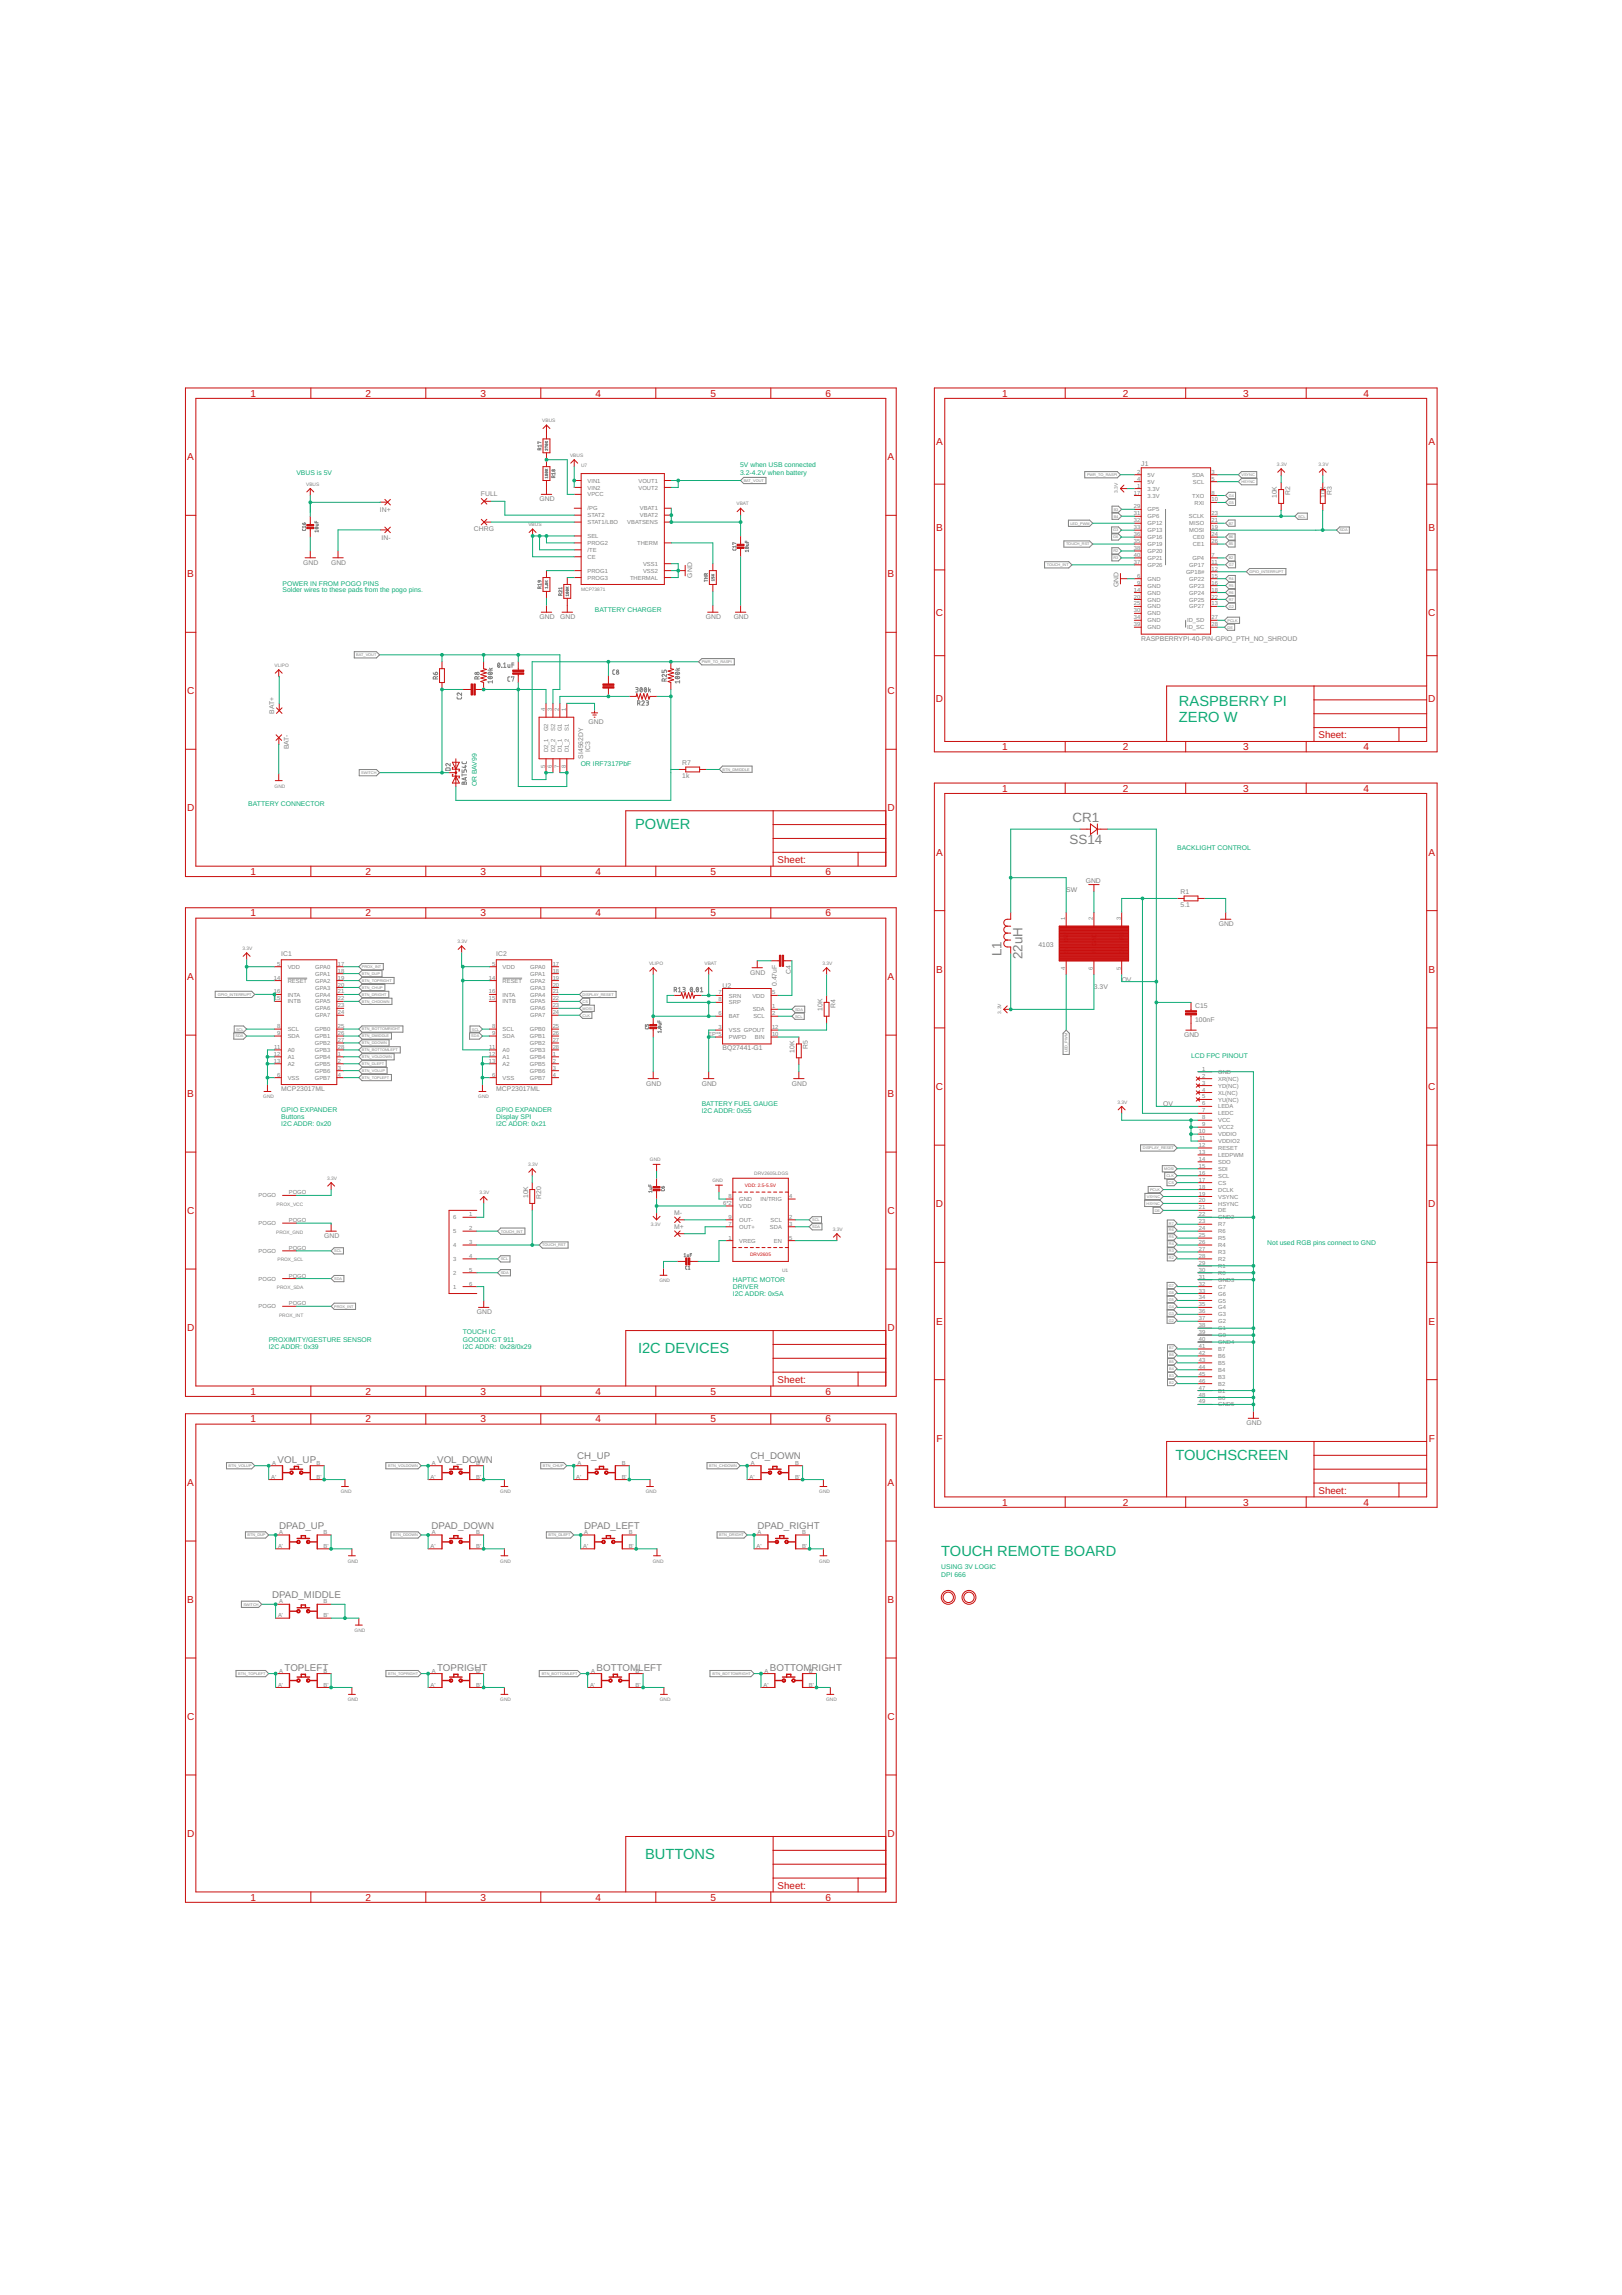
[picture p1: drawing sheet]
<svg xmlns="http://www.w3.org/2000/svg" width="594mm" height="841mm" viewBox="0 0 594 841" stroke-linecap="round" stroke-linejoin="round" font-family="sans-serif">
<defs><g id="words">
<g font-size="5.4" fill="#0dab76">
<text x="431.8" y="258.9">RASPBERRY PI</text>
<text x="431.8" y="264.6">ZERO W</text>
<text x="232.6" y="303.9">POWER</text>
<text x="233.7" y="495.7">I2C DEVICES</text>
<text x="430.5" y="535.1">TOUCHSCREEN</text>
<text x="344.8" y="570.1">TOUCH REMOTE BOARD</text>
<text x="236.2" y="681.1">BUTTONS</text>
</g>
<g font-size="4.9" fill="#808080">
<text x="392.8" y="301.2">CR1</text>
<text x="391.7" y="309.4">SS14</text>
<text x="366.8" y="350.5" transform="rotate(-90 366.8 350.5)">L1</text>
<text x="374.5" y="351.6" transform="rotate(-90 374.5 351.6)">22uH</text>
</g>
<g font-size="3.7" fill="#c90d0c">
<text x="91.8" y="145.4">1</text>
<text x="133.9" y="145.4">2</text>
<text x="176" y="145.4">3</text>
<text x="218.1" y="145.4">4</text>
<text x="260.2" y="145.4">5</text>
<text x="302.4" y="145.4">6</text>
<text x="367.1" y="145.4">1</text>
<text x="411.2" y="145.4">2</text>
<text x="455.3" y="145.4">3</text>
<text x="499.5" y="145.4">4</text>
<text x="342.9" y="163">A</text>
<text x="523.2" y="163">A</text>
<text x="68.6" y="168.7">A</text>
<text x="325.1" y="168.7">A</text>
<text x="342.9" y="194.4">B</text>
<text x="523.2" y="194.4">B</text>
<text x="68.6" y="211.6">B</text>
<text x="325.1" y="211.6">B</text>
<text x="342.8" y="225.9">C</text>
<text x="523.1" y="225.9">C</text>
<text x="68.5" y="254.4">C</text>
<text x="325" y="254.4">C</text>
<text x="342.8" y="257.3">D</text>
<text x="523.1" y="257.3">D</text>
<text x="367.1" y="274.9">1</text>
<text x="411.2" y="274.9">2</text>
<text x="455.3" y="274.9">3</text>
<text x="499.5" y="274.9">4</text>
<text x="367.1" y="290.1">1</text>
<text x="411.2" y="290.1">2</text>
<text x="455.3" y="290.1">3</text>
<text x="499.5" y="290.1">4</text>
<text x="68.5" y="297.3">D</text>
<text x="325" y="297.3">D</text>
<text x="342.9" y="313.5">A</text>
<text x="523.2" y="313.5">A</text>
<text x="91.8" y="320.6">1</text>
<text x="133.9" y="320.6">2</text>
<text x="176" y="320.6">3</text>
<text x="218.1" y="320.6">4</text>
<text x="260.2" y="320.6">5</text>
<text x="302.4" y="320.6">6</text>
<text x="91.8" y="335.9">1</text>
<text x="133.9" y="335.9">2</text>
<text x="176" y="335.9">3</text>
<text x="218.1" y="335.9">4</text>
<text x="260.2" y="335.9">5</text>
<text x="302.4" y="335.9">6</text>
<text x="68.6" y="359.2">A</text>
<text x="325.1" y="359.2">A</text>
<text x="342.9" y="356.5">B</text>
<text x="523.2" y="356.5">B</text>
<text x="342.8" y="399.5">C</text>
<text x="523.1" y="399.5">C</text>
<text x="68.6" y="402.1">B</text>
<text x="325.1" y="402.1">B</text>
<text x="342.8" y="442.4">D</text>
<text x="523.1" y="442.4">D</text>
<text x="68.5" y="444.9">C</text>
<text x="325" y="444.9">C</text>
<text x="342.9" y="485.4">E</text>
<text x="523.2" y="485.4">E</text>
<text x="68.5" y="487.8">D</text>
<text x="325" y="487.8">D</text>
<text x="91.8" y="511.1">1</text>
<text x="133.9" y="511.1">2</text>
<text x="176" y="511.1">3</text>
<text x="218.1" y="511.1">4</text>
<text x="260.2" y="511.1">5</text>
<text x="302.4" y="511.1">6</text>
<text x="91.8" y="521.3">1</text>
<text x="133.9" y="521.3">2</text>
<text x="176" y="521.3">3</text>
<text x="218.1" y="521.3">4</text>
<text x="260.2" y="521.3">5</text>
<text x="302.4" y="521.3">6</text>
<text x="343" y="528.4">F</text>
<text x="523.3" y="528.4">F</text>
<text x="68.6" y="544.6">A</text>
<text x="325.1" y="544.6">A</text>
<text x="367.1" y="551.7">1</text>
<text x="411.2" y="551.7">2</text>
<text x="455.3" y="551.7">3</text>
<text x="499.5" y="551.7">4</text>
<text x="68.6" y="587.5">B</text>
<text x="325.1" y="587.5">B</text>
<text x="68.5" y="630.3">C</text>
<text x="325" y="630.3">C</text>
<text x="68.5" y="673.2">D</text>
<text x="325" y="673.2">D</text>
<text x="91.8" y="696.5">1</text>
<text x="133.9" y="696.5">2</text>
<text x="176" y="696.5">3</text>
<text x="218.1" y="696.5">4</text>
<text x="260.2" y="696.5">5</text>
<text x="302.4" y="696.5">6</text>
</g>
<g font-size="3.6" fill="#c90d0c">
<text x="482.9" y="270.6">Sheet:</text>
<text x="284.8" y="316.3">Sheet:</text>
<text x="284.8" y="506.8">Sheet:</text>
<text x="482.9" y="547.4">Sheet:</text>
<text x="284.8" y="692.2">Sheet:</text>
</g>
<g font-size="3.6" fill="#808080">
<text x="101.7" y="536.1">VOL_UP</text>
<text x="160.1" y="536.1">VOL_DOWN</text>
<text x="211.4" y="534.8">CH_UP</text>
<text x="274.9" y="534.8">CH_DOWN</text>
<text x="102.2" y="560.2">DPAD_UP</text>
<text x="158.1" y="560.2">DPAD_DOWN</text>
<text x="214" y="560.2">DPAD_LEFT</text>
<text x="277.4" y="560.2">DPAD_RIGHT</text>
<text x="99.7" y="585.6">DPAD_MIDDLE</text>
<text x="104.2" y="612.3">TOPLEFT</text>
<text x="160.1" y="612.3">TOPRIGHT</text>
<text x="218.5" y="612.3">BOTTOMLEFT</text>
<text x="282" y="612.3">BOTTOMRIGHT</text>
</g>
<g font-size="2.5" fill="#0dab76">
<text x="108.6" y="173.9">VBUS is 5V</text>
<text x="271.1" y="171.3">5V when USB connected</text>
<text x="271.1" y="173.9">3.2-4.2V when battery</text>
<text x="103.5" y="214.6">POWER IN FROM POGO PINS</text>
<text x="103.5" y="217.1">Solder wires to these pads from the pogo pins.</text>
<text x="217.9" y="224.3">BATTERY CHARGER</text>
<text x="212.7" y="280.6">OR IRF7317PbF</text>
<text x="174.6" y="288.2" transform="rotate(-90 174.6 288.2)">OR BAV99</text>
<text x="90.9" y="295.5">BATTERY CONNECTOR</text>
<text x="431.1" y="311.5">BACKLIGHT CONTROL</text>
<text x="436.2" y="387.7">LCD FPC PINOUT</text>
<text x="103" y="407.4">GPIO EXPANDER</text>
<text x="181.8" y="407.4">GPIO EXPANDER</text>
<text x="257" y="405.3">BATTERY FUEL GAUGE</text>
<text x="257" y="408">I2C ADDR: 0x55</text>
<text x="103" y="410">Buttons</text>
<text x="103" y="412.7">I2C ADDR: 0x20</text>
<text x="181.8" y="410">Display SPI</text>
<text x="181.8" y="412.7">I2C ADDR: 0x21</text>
<text x="464.2" y="456.2">Not used RGB pins connect to GND</text>
<text x="268.4" y="469.6">HAPTIC MOTOR</text>
<text x="268.4" y="472.3">DRIVER</text>
<text x="268.4" y="475">I2C ADDR: 0x5A</text>
<text x="98.4" y="491.7">PROXIMITY/GESTURE SENSOR</text>
<text x="169.6" y="489">TOUCH IC</text>
<text x="169.6" y="491.7">GOODIX GT 911</text>
<text x="98.4" y="494.3">I2C ADDR: 0x39</text>
<text x="169.6" y="494.3">I2C ADDR: 0x28/0x29</text>
<text x="344.8" y="575.1">USING 3V LOGIC</text>
<text x="344.8" y="577.8">DPI 666</text>
</g>
<g font-size="2.5" fill="#808080">
<text x="418" y="170.7">J1</text>
<text x="176.1" y="181.9">FULL</text>
<text x="197.6" y="183.7">GND</text>
<text x="467.7" y="182.6" transform="rotate(-90 467.7 182.6)">10K</text>
<text x="472.5" y="181.3" transform="rotate(-90 472.5 181.3)">R2</text>
<text x="485.5" y="182.6" transform="rotate(-90 485.5 182.6)">10K</text>
<text x="487.8" y="181.3" transform="rotate(-90 487.8 181.3)">R3</text>
<text x="139.2" y="187.6">IN+</text>
<text x="139.8" y="197.8">IN-</text>
<text x="173.6" y="194.6">CHRG</text>
<text x="111.1" y="206.9">GND</text>
<text x="121.3" y="206.9">GND</text>
<text x="253.5" y="211.6" transform="rotate(-90 253.5 211.6)">GND</text>
<text x="409.6" y="215.1" transform="rotate(-90 409.6 215.1)">GND</text>
<text x="197.6" y="226.9">GND</text>
<text x="205.2" y="226.9">GND</text>
<text x="258.6" y="226.9">GND</text>
<text x="268.7" y="226.9">GND</text>
<text x="418" y="234.9">RASPBERRYPI-40-PIN-GPIO_PTH_NO_SHROUD</text>
<text x="100.4" y="261.6" transform="rotate(-90 100.4 261.6)">BAT+</text>
<text x="215.5" y="265.4">GND</text>
<text x="105.8" y="274.5" transform="rotate(-90 105.8 274.5)">BAT-</text>
<text x="216.1" y="275.6" transform="rotate(-90 216.1 275.6)">IC3</text>
<text x="213.6" y="278" transform="rotate(-90 213.6 278)">SI4562DY</text>
<text x="249.9" y="280.5">R7</text>
<text x="249.9" y="285.3">1k</text>
<text x="397.7" y="323.4">GND</text>
<text x="390.5" y="326.7">SW</text>
<text x="432.4" y="327.8">R1</text>
<text x="432.4" y="332.6">5.1</text>
<text x="446.4" y="339.4">GND</text>
<text x="380.3" y="347">4103</text>
<text x="103" y="350.5">IC1</text>
<text x="181.8" y="350.5">IC2</text>
<text x="274.8" y="357.2">GND</text>
<text x="289.7" y="356.8" transform="rotate(-90 289.7 356.8)">C4</text>
<text x="410.8" y="359.7">OV</text>
<text x="264.6" y="362">U2</text>
<text x="284.6" y="361.4" transform="rotate(-90 284.6 361.4)">0.47uF</text>
<text x="400.7" y="362.3">3.3V</text>
<text x="301.2" y="370.5" transform="rotate(-90 301.2 370.5)">10K</text>
<text x="306" y="369.3" transform="rotate(-90 306 369.3)">R4</text>
<text x="437.7" y="369.5">C15</text>
<text x="437.7" y="374.6">100nF</text>
<text x="433.7" y="380">GND</text>
<text x="264.6" y="384.6">BQ27441-G1</text>
<text x="291.1" y="385.7" transform="rotate(-90 291.1 385.7)">10K</text>
<text x="295.9" y="384.5" transform="rotate(-90 295.9 384.5)">R5</text>
<text x="103" y="400">MCP23017ML</text>
<text x="181.8" y="400">MCP23017ML</text>
<text x="236.7" y="397.8">GND</text>
<text x="257" y="397.8">GND</text>
<text x="290" y="397.8">GND</text>
<text x="426.1" y="405.4">OV</text>
<text x="193.4" y="439.1" transform="rotate(-90 193.4 439.1)">10K</text>
<text x="198.2" y="439.2" transform="rotate(-90 198.2 439.2)">R20</text>
<text x="247" y="445.2">M-</text>
<text x="118.8" y="453.7">GND</text>
<text x="247" y="450.2">M+</text>
<text x="174.6" y="481.6">GND</text>
<text x="456.5" y="522.3">GND</text>
</g>
<g font-size="2.1" fill="#808080">
<text x="416.5" y="173.6">2</text>
<text x="443.8" y="173.6">3</text>
<text x="215.2" y="179.4">VIN2</text>
<text x="215.2" y="176.8">VIN1</text>
<text x="233.9" y="179.4">VOUT2</text>
<text x="233.9" y="176.8">VOUT1</text>
<text x="416.5" y="178.7">1</text>
<text x="416.5" y="176.2">4</text>
<text x="420.3" y="179.8">3.3V</text>
<text x="420.3" y="177.3">5V</text>
<text x="420.3" y="174.7">5V</text>
<text x="436.7" y="174.7">SDA</text>
<text x="436.9" y="177.3">SCL</text>
<text x="443.8" y="176.2">5</text>
<text x="215.2" y="181.9">VPCC</text>
<text x="415.3" y="181.2">17</text>
<text x="420.3" y="182.3">3.3V</text>
<text x="436.7" y="182.3">TXO</text>
<text x="437.5" y="184.9">RXI</text>
<text x="443.8" y="183.8">10</text>
<text x="443.8" y="181.2">8</text>
<text x="215.2" y="187">/PG</text>
<text x="215.2" y="189.5">STAT2</text>
<text x="234.4" y="187">VBAT1</text>
<text x="234.4" y="189.5">VBAT2</text>
<text x="415.3" y="186.3">29</text>
<text x="415.3" y="188.8">31</text>
<text x="415.3" y="191.4">32</text>
<text x="420.3" y="187.4">GP5</text>
<text x="420.3" y="190">GP6</text>
<text x="435.5" y="190">SCLK</text>
<text x="443.8" y="191.4">21</text>
<text x="443.8" y="188.8">23</text>
<text x="215.2" y="192.1">STAT1/LBO</text>
<text x="215.2" y="197.2">SEL</text>
<text x="229.7" y="192.1">VBATSENS</text>
<text x="415.3" y="193.9">33</text>
<text x="415.3" y="196.5">36</text>
<text x="420.3" y="192.5">GP12</text>
<text x="420.3" y="195">GP13</text>
<text x="420.3" y="197.6">GP16</text>
<text x="435.6" y="195">MOSI</text>
<text x="435.6" y="192.5">MISO</text>
<text x="436.9" y="197.6">CE0</text>
<text x="443.8" y="193.9">19</text>
<text x="443.8" y="196.5">24</text>
<text x="215.2" y="199.7">PROG2</text>
<text x="215.2" y="202.2">/TE</text>
<text x="233.4" y="199.7">THERM</text>
<text x="415.3" y="199">35</text>
<text x="415.3" y="201.5">38</text>
<text x="420.3" y="200.1">GP19</text>
<text x="420.3" y="202.7">GP20</text>
<text x="436.9" y="200.1">CE1</text>
<text x="443.8" y="199">26</text>
<text x="215.2" y="204.8">CE</text>
<text x="215.2" y="209.9">PROG1</text>
<text x="235.5" y="209.9">VSS2</text>
<text x="235.5" y="207.3">VSS1</text>
<text x="415.3" y="206.6">37</text>
<text x="415.3" y="204.1">40</text>
<text x="420.3" y="207.7">GP26</text>
<text x="420.3" y="205.2">GP21</text>
<text x="435.6" y="207.7">GP17</text>
<text x="436.8" y="205.2">GP4</text>
<text x="443.8" y="204.1">7</text>
<text x="443.8" y="206.6">11</text>
<text x="443.8" y="209.2">12</text>
<text x="215.2" y="212.4">PROG3</text>
<text x="230.8" y="212.4">THERMAL</text>
<text x="416.5" y="214.2">9</text>
<text x="416.5" y="211.7">6</text>
<text x="420.3" y="215.4">GND</text>
<text x="420.3" y="212.8">GND</text>
<text x="434.4" y="210.3">GP18#</text>
<text x="435.6" y="212.8">GP22</text>
<text x="435.6" y="215.4">GP23</text>
<text x="443.8" y="211.7">15</text>
<text x="443.8" y="214.2">16</text>
<text x="415.3" y="221.9">25</text>
<text x="415.3" y="219.3">20</text>
<text x="415.3" y="216.8">14</text>
<text x="420.3" y="220.4">GND</text>
<text x="420.3" y="217.9">GND</text>
<text x="435.6" y="220.4">GP25</text>
<text x="435.6" y="217.9">GP24</text>
<text x="443.8" y="221.9">13</text>
<text x="443.8" y="219.3">22</text>
<text x="443.8" y="216.8">18</text>
<text x="415.3" y="224.4">30</text>
<text x="415.3" y="226.9">34</text>
<text x="420.3" y="223">GND</text>
<text x="420.3" y="225.5">GND</text>
<text x="435.6" y="223">GP27</text>
<text x="443.8" y="226.9">27</text>
<text x="415.3" y="229.5">39</text>
<text x="420.3" y="228.1">GND</text>
<text x="420.3" y="230.6">GND</text>
<text x="434.8" y="228.1">ID_SD</text>
<text x="434.8" y="230.6">ID_SC</text>
<text x="443.8" y="229.5">28</text>
<text x="199.6" y="260.5" transform="rotate(-90 199.6 260.5)">4</text>
<text x="202.2" y="260.5" transform="rotate(-90 202.2 260.5)">3</text>
<text x="204.7" y="260.5" transform="rotate(-90 204.7 260.5)">2</text>
<text x="207.3" y="260.5" transform="rotate(-90 207.3 260.5)">1</text>
<text x="200.7" y="268" transform="rotate(-90 200.7 268)">G2</text>
<text x="203.3" y="267.8" transform="rotate(-90 203.3 267.8)">S2</text>
<text x="205.8" y="268" transform="rotate(-90 205.8 268)">G1</text>
<text x="208.4" y="267.8" transform="rotate(-90 208.4 267.8)">S1</text>
<text x="200.7" y="275.7" transform="rotate(-90 200.7 275.7)">D2_1</text>
<text x="203.3" y="275.7" transform="rotate(-90 203.3 275.7)">D2_2</text>
<text x="205.8" y="275.7" transform="rotate(-90 205.8 275.7)">D1_1</text>
<text x="208.4" y="275.7" transform="rotate(-90 208.4 275.7)">D1_2</text>
<text x="199.6" y="281.6" transform="rotate(-90 199.6 281.6)">5</text>
<text x="202.2" y="281.6" transform="rotate(-90 202.2 281.6)">6</text>
<text x="204.7" y="281.6" transform="rotate(-90 204.7 281.6)">7</text>
<text x="207.3" y="281.6" transform="rotate(-90 207.3 281.6)">8</text>
<text x="390.2" y="337.1" transform="rotate(-90 390.2 337.1)">1</text>
<text x="400.3" y="337.1" transform="rotate(-90 400.3 337.1)">2</text>
<text x="410.5" y="337.1" transform="rotate(-90 410.5 337.1)">3</text>
<text x="101.5" y="353.9">5</text>
<text x="123.7" y="353.9">17</text>
<text x="180.2" y="353.9">5</text>
<text x="202.4" y="353.9">17</text>
<text x="100.3" y="359">14</text>
<text x="105.4" y="355">VDD</text>
<text x="115.5" y="355">GPA0</text>
<text x="115.5" y="357.6">GPA1</text>
<text x="123.7" y="356.5">18</text>
<text x="123.7" y="359">19</text>
<text x="179" y="359">14</text>
<text x="184.1" y="355">VDD</text>
<text x="194.2" y="355">GPA0</text>
<text x="194.2" y="357.6">GPA1</text>
<text x="202.4" y="356.5">18</text>
<text x="202.4" y="359">19</text>
<text x="390.2" y="355.6" transform="rotate(-90 390.2 355.6)">4</text>
<text x="400.3" y="355.6" transform="rotate(-90 400.3 355.6)">6</text>
<text x="410.5" y="355.6" transform="rotate(-90 410.5 355.6)">5</text>
<text x="100.3" y="364.1">16</text>
<text x="105.4" y="360.1">RESET</text>
<text x="105.4" y="365.2">INTA</text>
<text x="115.5" y="360.1">GPA2</text>
<text x="115.5" y="362.7">GPA3</text>
<text x="115.5" y="365.2">GPA4</text>
<text x="123.7" y="361.5">20</text>
<text x="123.7" y="364.1">21</text>
<text x="179" y="364.1">16</text>
<text x="184.1" y="360.1">RESET</text>
<text x="184.1" y="365.2">INTA</text>
<text x="194.2" y="360.1">GPA2</text>
<text x="194.2" y="362.7">GPA3</text>
<text x="194.2" y="365.2">GPA4</text>
<text x="202.4" y="361.5">20</text>
<text x="202.4" y="364.1">21</text>
<text x="263.1" y="364.4">7</text>
<text x="267" y="365.6">SRN</text>
<text x="275.6" y="365.6">VDD</text>
<text x="282.8" y="364.4">5</text>
<text x="100.3" y="366.6">15</text>
<text x="105.4" y="367.7">INTB</text>
<text x="115.5" y="367.7">GPA5</text>
<text x="115.5" y="370.3">GPA6</text>
<text x="123.7" y="366.6">22</text>
<text x="123.7" y="369.2">23</text>
<text x="123.7" y="371.7">24</text>
<text x="179" y="366.6">15</text>
<text x="184.1" y="367.7">INTB</text>
<text x="194.2" y="367.7">GPA5</text>
<text x="194.2" y="370.3">GPA6</text>
<text x="202.4" y="366.6">22</text>
<text x="202.4" y="369.2">23</text>
<text x="202.4" y="371.7">24</text>
<text x="263.1" y="367">8</text>
<text x="267" y="368.1">SRP</text>
<text x="275.7" y="370.6">SDA</text>
<text x="282.8" y="369.5">1</text>
<text x="101.5" y="376.8">8</text>
<text x="105.4" y="377.9">SCL</text>
<text x="115.3" y="377.9">GPB0</text>
<text x="115.5" y="372.8">GPA7</text>
<text x="123.7" y="376.8">25</text>
<text x="180.2" y="376.8">8</text>
<text x="184.1" y="377.9">SCL</text>
<text x="194.1" y="377.9">GPB0</text>
<text x="194.2" y="372.8">GPA7</text>
<text x="202.4" y="376.8">25</text>
<text x="263.1" y="377.1">3</text>
<text x="263.1" y="372.1">6</text>
<text x="267" y="373.2">BAT</text>
<text x="275.9" y="373.2">SCL</text>
<text x="282.8" y="372.1">2</text>
<text x="282.8" y="377.1">12</text>
<text x="101.5" y="379.3">9</text>
<text x="105.4" y="380.4">SDA</text>
<text x="115.3" y="380.4">GPB1</text>
<text x="115.3" y="383">GPB2</text>
<text x="123.7" y="379.3">26</text>
<text x="123.7" y="381.9">27</text>
<text x="180.2" y="379.3">9</text>
<text x="184.1" y="380.4">SDA</text>
<text x="194.1" y="380.4">GPB1</text>
<text x="194.1" y="383">GPB2</text>
<text x="202.4" y="379.3">26</text>
<text x="202.4" y="381.9">27</text>
<text x="259.4" y="379.7">EP*5</text>
<text x="267" y="378.3">VSS GPOUT</text>
<text x="267" y="380.8">PWPD</text>
<text x="276.5" y="380.8">BIN</text>
<text x="282.8" y="379.7">10</text>
<text x="100.3" y="386.9">12</text>
<text x="100.3" y="389.5">13</text>
<text x="100.5" y="384.4">11</text>
<text x="105.4" y="385.5">A0</text>
<text x="105.4" y="388.1">A1</text>
<text x="115.3" y="385.5">GPB3</text>
<text x="115.3" y="388.1">GPB4</text>
<text x="123.7" y="384.4">28</text>
<text x="123.7" y="386.9">1</text>
<text x="123.7" y="389.5">2</text>
<text x="179" y="386.9">12</text>
<text x="179" y="389.5">13</text>
<text x="179.2" y="384.4">11</text>
<text x="184.1" y="385.5">A0</text>
<text x="184.1" y="388.1">A1</text>
<text x="194.1" y="385.5">GPB3</text>
<text x="194.1" y="388.1">GPB4</text>
<text x="202.4" y="384.4">28</text>
<text x="202.4" y="386.9">1</text>
<text x="202.4" y="389.5">2</text>
<text x="101.5" y="394.6">6</text>
<text x="105.4" y="390.6">A2</text>
<text x="105.4" y="395.7">VSS</text>
<text x="115.3" y="390.6">GPB5</text>
<text x="115.3" y="393.1">GPB6</text>
<text x="115.3" y="395.7">GPB7</text>
<text x="123.7" y="392">3</text>
<text x="123.7" y="394.6">4</text>
<text x="180.2" y="394.6">6</text>
<text x="184.1" y="390.6">A2</text>
<text x="184.1" y="395.7">VSS</text>
<text x="194.1" y="390.6">GPB5</text>
<text x="194.1" y="393.1">GPB6</text>
<text x="194.1" y="395.7">GPB7</text>
<text x="202.4" y="392">3</text>
<text x="202.4" y="394.6">4</text>
<text x="440.3" y="392.4">1</text>
<text x="440.3" y="394.9">2</text>
<text x="446.2" y="393.5">GND</text>
<text x="440.3" y="397.5">3</text>
<text x="440.3" y="400">4</text>
<text x="446.2" y="396">XR(NC)</text>
<text x="446.2" y="398.6">YD(NC)</text>
<text x="446.2" y="401.1">XL(NC)</text>
<text x="440.3" y="402.6">5</text>
<text x="440.3" y="405.1">6</text>
<text x="440.3" y="407.6">7</text>
<text x="446.2" y="403.7">YU(NC)</text>
<text x="446.2" y="406.2">LEDA</text>
<text x="440.3" y="410.2">8</text>
<text x="440.3" y="412.7">9</text>
<text x="446.2" y="408.7">LEDC</text>
<text x="446.2" y="411.3">VCC</text>
<text x="446.2" y="413.8">VCC2</text>
<text x="439.1" y="415.3">10</text>
<text x="439.3" y="417.8">11</text>
<text x="446.2" y="416.4">VDDIO</text>
<text x="446.2" y="418.9">VDDIO2</text>
<text x="439.1" y="420.3">12</text>
<text x="439.1" y="422.9">13</text>
<text x="439.1" y="425.4">14</text>
<text x="446.2" y="421.4">RESET</text>
<text x="446.2" y="424">LEDPWM</text>
<text x="439.1" y="427.9">15</text>
<text x="439.1" y="430.5">16</text>
<text x="446.2" y="426.5">SDO</text>
<text x="446.2" y="429.1">SDI</text>
<text x="446.2" y="431.6">SCL</text>
<text x="105.8" y="437.7">POGO</text>
<text x="439.1" y="433">17</text>
<text x="439.1" y="435.6">18</text>
<text x="446.2" y="434.1">CS</text>
<text x="446.2" y="436.7">DCLK</text>
<text x="94.7" y="438.8">POGO</text>
<text x="264.8" y="441.6">6*2</text>
<text x="266.9" y="439">8</text>
<text x="270.8" y="442.7">VDD</text>
<text x="270.8" y="440.2">GND</text>
<text x="278.6" y="440.2">IN/TRIG</text>
<text x="289.1" y="439">4</text>
<text x="439.1" y="438.1">19</text>
<text x="439.1" y="440.6">20</text>
<text x="439.1" y="443.2">21</text>
<text x="446.2" y="439.2">VSYNC</text>
<text x="446.2" y="441.8">HSYNC</text>
<text x="94.7" y="449">POGO</text>
<text x="105.8" y="447.9">POGO</text>
<text x="166" y="446.8">6</text>
<text x="171.9" y="445.7">1</text>
<text x="266.9" y="449.2">7</text>
<text x="266.9" y="446.7">9</text>
<text x="270.8" y="447.8">OUT-</text>
<text x="282.3" y="447.8">SCL</text>
<text x="289.1" y="449.2">3</text>
<text x="289.1" y="446.7">2</text>
<text x="439.1" y="445.7">22</text>
<text x="439.1" y="448.3">23</text>
<text x="446.2" y="444.3">DE</text>
<text x="446.2" y="446.8">GND2</text>
<text x="446.2" y="449.4">R7</text>
<text x="166" y="451.9">5</text>
<text x="171.9" y="455.9">3</text>
<text x="171.9" y="450.8">2</text>
<text x="266.9" y="454.3">1</text>
<text x="270.8" y="455.4">VREG</text>
<text x="270.8" y="450.3">OUT+</text>
<text x="282" y="450.3">SDA</text>
<text x="283.4" y="455.4">EN</text>
<text x="289.1" y="454.3">5</text>
<text x="439.1" y="450.8">24</text>
<text x="439.1" y="453.3">25</text>
<text x="439.1" y="455.9">26</text>
<text x="446.2" y="451.9">R6</text>
<text x="446.2" y="454.5">R5</text>
<text x="94.7" y="459.1">POGO</text>
<text x="105.8" y="458">POGO</text>
<text x="166" y="457">4</text>
<text x="171.9" y="461">4</text>
<text x="439.1" y="458.4">27</text>
<text x="439.1" y="461">28</text>
<text x="446.2" y="457">R4</text>
<text x="446.2" y="459.5">R3</text>
<text x="166" y="467.2">2</text>
<text x="166" y="462.1">3</text>
<text x="171.9" y="466">5</text>
<text x="439.1" y="463.5">29</text>
<text x="439.1" y="466">30</text>
<text x="446.2" y="462.1">R2</text>
<text x="446.2" y="464.6">R1</text>
<text x="446.2" y="467.2">R0</text>
<text x="94.7" y="469.3">POGO</text>
<text x="105.8" y="468.2">POGO</text>
<text x="166" y="472.2">1</text>
<text x="171.9" y="471.1">6</text>
<text x="439.1" y="468.6">31</text>
<text x="439.1" y="471.1">32</text>
<text x="439.1" y="473.7">33</text>
<text x="446.2" y="469.7">GND3</text>
<text x="446.2" y="472.2">G7</text>
<text x="94.7" y="479.5">POGO</text>
<text x="105.8" y="478.3">POGO</text>
<text x="439.1" y="476.2">34</text>
<text x="439.1" y="478.7">35</text>
<text x="446.2" y="474.8">G6</text>
<text x="446.2" y="477.3">G5</text>
<text x="446.2" y="479.9">G4</text>
<text x="439.1" y="481.3">36</text>
<text x="439.1" y="483.8">37</text>
<text x="446.2" y="482.4">G3</text>
<text x="446.2" y="484.9">G2</text>
<text x="439.1" y="486.4">38</text>
<text x="439.1" y="488.9">39</text>
<text x="439.1" y="491.4">40</text>
<text x="446.2" y="487.5">G1</text>
<text x="446.2" y="490">G0</text>
<text x="439.1" y="494">41</text>
<text x="439.1" y="496.5">42</text>
<text x="446.2" y="492.6">GND4</text>
<text x="446.2" y="495.1">B7</text>
<text x="446.2" y="497.6">B6</text>
<text x="439.1" y="499.1">43</text>
<text x="439.1" y="501.6">44</text>
<text x="446.2" y="500.2">B5</text>
<text x="446.2" y="502.7">B4</text>
<text x="439.1" y="504.1">45</text>
<text x="439.1" y="506.7">46</text>
<text x="439.1" y="509.2">47</text>
<text x="446.2" y="505.3">B3</text>
<text x="446.2" y="507.8">B2</text>
<text x="439.1" y="511.8">48</text>
<text x="439.1" y="514.3">49</text>
<text x="446.2" y="510.3">B1</text>
<text x="446.2" y="512.9">B0</text>
<text x="446.2" y="515.4">GND5</text>
<text x="99.7" y="536.8">A</text>
<text x="116" y="536.8">B</text>
<text x="158.1" y="536.8">A</text>
<text x="174.4" y="536.8">B</text>
<text x="211.5" y="536.8">A</text>
<text x="227.7" y="536.8">B</text>
<text x="275" y="536.8">A</text>
<text x="291.2" y="536.8">B</text>
<text x="99.3" y="541.8">A'</text>
<text x="116" y="541.8">B'</text>
<text x="157.7" y="541.8">A'</text>
<text x="174.4" y="541.8">B'</text>
<text x="211" y="541.8">A'</text>
<text x="227.7" y="541.8">B'</text>
<text x="274.5" y="541.8">A'</text>
<text x="291.2" y="541.8">B'</text>
<text x="102.3" y="562.2">A</text>
<text x="118.5" y="562.2">B</text>
<text x="158.1" y="562.2">A</text>
<text x="174.4" y="562.2">B</text>
<text x="214" y="562.2">A</text>
<text x="230.3" y="562.2">B</text>
<text x="277.5" y="562.2">A</text>
<text x="293.8" y="562.2">B</text>
<text x="101.8" y="567.2">A'</text>
<text x="118.5" y="567.2">B'</text>
<text x="157.7" y="567.2">A'</text>
<text x="174.4" y="567.2">B'</text>
<text x="213.6" y="567.2">A'</text>
<text x="230.3" y="567.2">B'</text>
<text x="277.1" y="567.2">A'</text>
<text x="293.8" y="567.2">B'</text>
<text x="102.3" y="587.6">A</text>
<text x="118.5" y="587.6">B</text>
<text x="101.8" y="592.6">A'</text>
<text x="118.5" y="592.6">B'</text>
<text x="102.3" y="613">A</text>
<text x="118.5" y="613">B</text>
<text x="158.1" y="613">A</text>
<text x="174.4" y="613">B</text>
<text x="216.6" y="613">A</text>
<text x="232.8" y="613">B</text>
<text x="280" y="613">A</text>
<text x="296.3" y="613">B</text>
<text x="101.8" y="618">A'</text>
<text x="118.5" y="618">B'</text>
<text x="157.7" y="618">A'</text>
<text x="174.4" y="618">B'</text>
<text x="216.1" y="618">A'</text>
<text x="232.8" y="618">B'</text>
<text x="279.6" y="618">A'</text>
<text x="296.3" y="618">B'</text>
</g>
<g font-size="1.8" fill="#808080">
<text x="198.6" y="154.8">VBUS</text>
<text x="208.8" y="167.5">VBUS</text>
<text x="212.8" y="171">U7</text>
<text x="467.7" y="170.8">3.3V</text>
<text x="483" y="170.8">3.3V</text>
<text x="112.1" y="178">VBUS</text>
<text x="269.7" y="185.2">VBAT</text>
<text x="409.4" y="180.6" transform="rotate(-90 409.4 180.6)">3.3V</text>
<text x="193.5" y="192.8">VBUS</text>
<text x="212.8" y="216.7">MCP73871</text>
<text x="100.6" y="244.4">VLIPO</text>
<text x="100.6" y="288.6">GND</text>
<text x="167.5" y="345.6">3.3V</text>
<text x="88.8" y="348.2">3.3V</text>
<text x="237.7" y="353.6">VLIPO</text>
<text x="258" y="353.6">VBAT</text>
<text x="301.2" y="353.6">3.3V</text>
<text x="366.6" y="371.4" transform="rotate(-90 366.6 371.4)">3.3V</text>
<text x="96.4" y="402.5">GND</text>
<text x="175.2" y="402.5">GND</text>
<text x="409.3" y="404.4">3.3V</text>
<text x="238" y="425.4">GND</text>
<text x="193.4" y="427.3">3.3V</text>
<text x="276.2" y="430.5">DRV2605LDGS</text>
<text x="119.8" y="432.4">3.3V</text>
<text x="175.6" y="437.4">3.3V</text>
<text x="260.9" y="433.1">GND</text>
<text x="101.3" y="441.9">PROX_VCC</text>
<text x="238.3" y="449.3">3.3V</text>
<text x="101.1" y="452">PROX_GND</text>
<text x="305" y="451.1">3.3V</text>
<text x="101.6" y="462.2">PROX_SCL</text>
<text x="286.5" y="466.1">U1</text>
<text x="101.4" y="472.4">PROX_SDA</text>
<text x="241.5" y="469.9">GND</text>
<text x="102.2" y="482.5">PROX_INT</text>
<text x="124.8" y="547.3">GND</text>
<text x="183.2" y="547.3">GND</text>
<text x="236.6" y="547.3">GND</text>
<text x="300.1" y="547.3">GND</text>
<text x="127.4" y="572.7">GND</text>
<text x="183.2" y="572.7">GND</text>
<text x="239.1" y="572.7">GND</text>
<text x="300.1" y="572.7">GND</text>
<text x="129.9" y="598.1">GND</text>
<text x="127.4" y="623.5">GND</text>
<text x="183.2" y="623.5">GND</text>
<text x="241.6" y="623.5">GND</text>
<text x="302.6" y="623.5">GND</text>
</g>
<g font-size="1.8" fill="#c90d0c">
<text x="272.8" y="435">VDD: 2.5-5.5V</text>
<text x="274.7" y="460.4">DRV2605</text>
</g>
<g font-size="1.4" fill="#808080">
<text x="272.4" y="176.6">BAT_VOUT</text>
<text x="398.2" y="174.5">PWR_TO_RASPI</text>
<text x="454.7" y="174.5">VSYNC</text>
<text x="454.7" y="177">HSYNC</text>
<text x="450" y="184.6">G5</text>
<text x="450" y="182.1">G4</text>
<text x="407.9" y="189.7">B4</text>
<text x="407.9" y="187.1">B3</text>
<text x="475.4" y="189.7">SCL</text>
<text x="392.1" y="192.3">LED_PWM</text>
<text x="407.8" y="197.3">G6</text>
<text x="407.8" y="194.8">G3</text>
<text x="450" y="192.2">B7</text>
<text x="450" y="197.3">B6</text>
<text x="490.7" y="194.8">SDA</text>
<text x="390.4" y="199.9">TOUCH_RST</text>
<text x="407.8" y="202.4">R2</text>
<text x="450" y="199.8">B5</text>
<text x="383.4" y="207.5">TOUCH_INT</text>
<text x="407.8" y="204.9">R3</text>
<text x="450" y="207.5">G7</text>
<text x="450" y="204.9">B2</text>
<text x="457.6" y="210">GPIO_INTERRUPT</text>
<text x="450" y="215.1">R5</text>
<text x="450" y="212.5">R4</text>
<text x="450" y="220.2">R7</text>
<text x="450" y="217.6">R6</text>
<text x="449.6" y="227.8">PCLK</text>
<text x="450" y="222.7">G2</text>
<text x="449.6" y="230.3">DE</text>
<text x="130.5" y="240.5">BAT_VOUT</text>
<text x="257" y="243">PWR_TO_RASPI</text>
<text x="132.3" y="283.6">SWITCH</text>
<text x="264.6" y="282.4">BTN_DMIDDLE</text>
<text x="132.6" y="354.8">PROX_INT</text>
<text x="132.6" y="359.8">BTN_TOPRIGHT</text>
<text x="132.6" y="357.3">BTN_DUP</text>
<text x="79.7" y="364.9">GPIO_INTERRUPT</text>
<text x="132.6" y="364.9">BTN_DRIGHT</text>
<text x="132.6" y="362.4">BTN_CHUP</text>
<text x="213.4" y="364.9">DISPLAY_RESET</text>
<text x="132.6" y="367.5">BTN_CHDOWN</text>
<text x="213.4" y="370">MOSI</text>
<text x="213.4" y="367.5">CS</text>
<text x="291.2" y="370.4">SDA</text>
<text x="86.4" y="377.6">SCL</text>
<text x="132.6" y="377.6">BTN_BOTTOMRIGHT</text>
<text x="172.8" y="377.6">SCL</text>
<text x="213.4" y="372.6">CLK</text>
<text x="291.2" y="372.9">SCL</text>
<text x="86.3" y="380.2">SDA</text>
<text x="132.6" y="382.7">BTN_DDOWN</text>
<text x="132.6" y="380.2">BTN_DMIDDLE</text>
<text x="172.6" y="380.2">SDA</text>
<text x="132.6" y="387.8">BTN_VOLDOWN</text>
<text x="132.6" y="385.2">BTN_BOTTOMLEFT</text>
<text x="391" y="385.7" transform="rotate(-90 391 385.7)">LED_PWM</text>
<text x="132.6" y="395.4">BTN_TOPLEFT</text>
<text x="132.6" y="392.9">BTN_VOLUP</text>
<text x="132.6" y="390.3">BTN_DLEFT</text>
<text x="418.6" y="421.2">DISPLAY_RESET</text>
<text x="426.4" y="428.8">MOSI</text>
<text x="427.2" y="431.4">CLK</text>
<text x="421.2" y="436.4">PCLK</text>
<text x="428" y="433.9">CS</text>
<text x="419.9" y="441.5">HSYNC</text>
<text x="420" y="439">VSYNC</text>
<text x="297.5" y="447.5">SCL</text>
<text x="423" y="444.1">DE</text>
<text x="428.1" y="448.7">R7</text>
<text x="183.4" y="451.7">TOUCH_INT</text>
<text x="297.5" y="450.1">SDA</text>
<text x="428.1" y="451.3">R6</text>
<text x="428.1" y="453.8">R5</text>
<text x="122.4" y="458.9">SCL</text>
<text x="183.4" y="461.8">SCL</text>
<text x="198.6" y="456.8">TOUCH_RST</text>
<text x="428.1" y="456.4">R4</text>
<text x="428.1" y="458.9">R3</text>
<text x="428.1" y="461.4">R2</text>
<text x="183.4" y="466.9">SDA</text>
<text x="122.4" y="469">SDA</text>
<text x="428.1" y="471.6">G7</text>
<text x="122.4" y="479.2">PROX_INT</text>
<text x="428.1" y="474.1">G6</text>
<text x="428.1" y="476.7">G5</text>
<text x="428.1" y="479.2">G4</text>
<text x="428.1" y="481.7">G3</text>
<text x="428.1" y="484.3">G2</text>
<text x="428.2" y="494.4">B7</text>
<text x="428.2" y="497">B6</text>
<text x="428.2" y="499.5">B5</text>
<text x="428.2" y="502.1">B4</text>
<text x="428.2" y="504.6">B3</text>
<text x="428.2" y="507.1">B2</text>
<text x="83.8" y="537.6">BTN_VOLUP</text>
<text x="142.2" y="537.6">BTN_VOLDOWN</text>
<text x="198.8" y="537.6">BTN_CHUP</text>
<text x="259.8" y="537.6">BTN_CHDOWN</text>
<text x="90.6" y="563">BTN_DUP</text>
<text x="144" y="563">BTN_DDOWN</text>
<text x="200.9" y="563">BTN_DLEFT</text>
<text x="263.4" y="563">BTN_DRIGHT</text>
<text x="89.1" y="588.4">SWITCH</text>
<text x="87.3" y="613.8">BTN_TOPLEFT</text>
<text x="142.2" y="613.8">BTN_TOPRIGHT</text>
<text x="198.4" y="613.8">BTN_BOTTOMLEFT</text>
<text x="261" y="613.8">BTN_BOTTOMRIGHT</text>
</g>
</g></defs>
<g fill="none" stroke="#808080" stroke-width=".37">
<path d="M197.7 164.8l-.2-.5h-.4l-.1 .5h1.2M198.2 162.2l-1.2-.3 .1 .7M198.2 164.2l-.5 .3M198.2 163.4h-1.2l.3 .3M198.2 163.1v.6M199.7 162.2h.9M199.7 161.8l.5 .4M199.7 172.4h.9M199.7 171.9l.5 .5M199.7 162.9l.5-.2 .4 .3-.6 .2zM199.7 173.9l.5-.1 .4 .2-.6 .2zM199.7 173l.5-.1 .4 .2-.6 .2z"/>
<path d="M199.9 162.8l.5 .4M199.9 173.8l.5 .4M199.9 172.9l.5 .4M200.6 164.5v.5l-.8-.4 .1 .4M200.6 174.7v.5M200.6 163.9l-.9-.3 .1 .5M200.6 161.8l-.6 .2M200.6 174.9h-.9l.2 .3M200.6 171.9l-.6 .3M202.8 175l-.2-.6h-.4l-.1 .6h1.2M203.3 174.4l-.5 .2M203.3 173.5h-1.2l.3 .4"/>
<path d="M203.3 173.2v.7M271.3 176.1l1.1-1.2h8.1v2.3h-8.1zM397.3 172.8h11.9l1.2 1.2-1.2 1.1h-11.9zM453.6 174l1.1-1.2h5.6v2.3h-5.6zM453.6 176.5l1.1-1.1h5.7v2.3h-5.7zM110.8 193.8l.2 .6h.8l.1-.6M110.8 191.7l.5 .6M111.4 191.7a.33 .33 0 0 1 .5 .1 .33 .33 0 0 1-.3 .5h-.3zM111.9 192.8v.6M111.9 193.1h-1.1l.2 .3M115.4 191v.6h1.1M115.4 193.3h.1a.52 .52 0 0 1 .6-.2 .52 .52 0 0 1 .3 .6 .52 .52 0 0 1-.7 .2 .52 .52 0 0 1-.3-.6z"/>
<path d="M115.6 193.2l.7 .5M115.7 192.1h.8l-.1 .5h-.7M115.9 191v.6M116.5 194.6h-1.1l.2 .3M116.5 194.3v.6M269.6 199.2l-1.2-.3 .1 .6M273 198.3v.5h1.2M273.4 199.3h.8l-.2 .6h-.6M273.5 198.3v.5M389.7 198.2h9.4l1.1 1.2-1.1 1.1h-9.4zM391.3 190.6h7.8l1.1 1.1-1.1 1.2h-7.8zM407.1 193.1h2.5l1.2 1.1-1.2 1.2h-2.5z"/>
<path d="M407.1 195.6h2.5l1.2 1.2-1.2 1.1h-2.5zM407.3 188h2.3l1.2 1.2-1.2 1.1h-2.3zM407.3 185.5h2.3l1.2 1.1-1.2 1.2h-2.3zM426.9 186.7v20.3M448.9 181.5l1.1-1.1h2.5v2.3h-2.5zM448.9 184.1l1.1-1.2h2.5v2.3h-2.5zM448.9 196.8l1.1-1.2h2.4v2.3h-2.4zM448.9 191.7l1.1-1.1h2.4v2.2h-2.4zM448.9 199.3l1.1-1.1h2.4v2.3h-2.4zM474.3 189.2l1.1-1.2h3.4v2.3h-3.4zM490.7 193.1h3.5v2.3h-3.5l-1.2-1.2zM197.1 212.8l.6-.1-.1 .6a.34 .34 0 0 1-.5 0 .34 .34 0 0 1 0-.5z"/>
<path d="M197.7 215.6l-.2-.5h-.4l-.1 .5h1.2M197.7 212.7l.5 .5M198.2 213.9v.6M198.2 215l-.5 .3M198.2 214.2h-1.2l.3 .3M199.7 213.3h.9M199.7 212.8l.5 .5M199.7 213.9l.5-.1 .4 .2-.4 .3zM199.9 213.8l.5 .4M200.6 214.7h.1M200.6 215.1v.4M200.6 215.3h-.9l.2 .2"/>
<path d="M200.6 212.8l-.6 .3M205.3 217.9l-.4-.3-.3 .6h1.2M205.3 217.9v.3M205.8 216.4v.6l-.6-.5a.32 .32 0 0 0-.5 .1 .32 .32 0 0 0 .2 .4M205.8 215.6h-1.2l.3 .3M205.8 217.5l-.5 .3M205.8 215.3v.6M207.3 215.6h.9M207.3 215.1l.6 .5M207.5 217v.4h.6M207.5 217h.6v.4M207.5 216.1v.4h.6"/>
<path d="M207.5 216.1h.6v.4M207.5 217l.5 .4M207.5 216.1l.5 .4M208.2 218.1h-.9l.2 .3M208.2 217.9v.5M208.2 215.1l-.5 .3M258 212.8h1.1M258 212.5v.6M258 212h1.1M258 211.4h1.1M258.5 211.4v.6M258.6 210.8l-.1-.6-.5 .1v.5h1.1"/>
<path d="M259.1 210.1l-.5 .3M260.7 211.4v.5h.3l.2-.5 .3 .1v.4M260.7 210.9h.8M260.7 210.5l.5 .4M261.5 212.6h-.8l.2 .2M261.5 212.3v.5M261.5 210.5l-.5 .3M268.4 201.1l.2 .5h.8l.2-.5M269.6 200v.7M269.6 200.3h-1.2l.2 .4M273 200.6l.1-.1a.52 .52 0 0 1 .7-.2 .52 .52 0 0 1 .3 .6l-.1 .1a.57 .57 0 0 1-.6 .1 .57 .57 0 0 1-.4-.5zM273.2 200.5l.7 .5"/>
<path d="M274.2 201.9h-1.2l.2 .3M274.2 201.5v.7M382.6 205.8h8.9l1.1 1.2-1.1 1.1h-8.9zM407.2 203.3h2.4l1.2 1.1-1.2 1.1h-2.4zM407.2 200.7h2.4l1.2 1.2-1.2 1.1h-2.4zM448.9 206.9l1.1-1.1h2.5v2.3h-2.5zM448.9 214.6l1.1-1.2h2.5v2.3h-2.5zM448.9 219.6l1.1-1.1h2.5v2.3h-2.5zM448.9 212l1.1-1.1h2.5v2.3h-2.5zM448.9 217.1l1.1-1.1h2.5v2.2h-2.5zM448.9 204.4l1.1-1.1h2.4v2.2h-2.4zM456.5 209.5l1.1-1.2h13.4v2.3h-13.4z"/>
<path d="M129.8 238.8h8.1l1.1 1.2-1.1 1.1h-8.1zM434.3 227.3v2.5M448.5 227.3l1.1-1.1h4.4v2.3h-4.4zM448.5 229.8l1.1-1.1h2.6v2.3h-2.6zM448.9 222.2l1.1-1.2h2.5v2.3h-2.5zM158.7 246.5l.3 .6 .4 .1M159.5 246.5a.46 .46 0 0 1 .7 .1 .46 .46 0 0 1-.4 .6h-.4zM159.6 248.8v-.5a.46 .46 0 0 0-.5-.4 .46 .46 0 0 0-.4 .4v.5h1.6M160.3 247.9l-.7 .4M167.4 255.4v.5l.4 .2h1l.3-.7M169.1 253.9v.9l-1-.7a.44 .44 0 0 0-.7 .1 .44 .44 0 0 0 .4 .6M174.8 248.8v-.5a.46 .46 0 0 0-.4-.4 .46 .46 0 0 0-.5 .4v.5h1.6"/>
<path d="M175.5 247.9l-.7 .4M178.7 245.6h1.7M178.8 248.1a.76 .76 0 0 1 .9-.4 .76 .76 0 0 1 .6 .8 .91 .91 0 0 1-1.5-.3zM178.8 246.5a.76 .76 0 0 1 .9-.4 .76 .76 0 0 1 .6 .9 .89 .89 0 0 1-1.5-.4zM179.1 247.9l.9 .8M179.1 246.4l.9 .7M179.3 244.9l.5 .7M180.4 249.9h-1.7l.4 .4M180.4 249.4v.9M180.4 244.9l-.8 .4M182.5 243.1l.1-.1a.82 .82 0 0 1 .5 .8 .82 .82 0 0 1-.5 .8l-.4-.8zM183 243.3l-.7 .9"/>
<path d="M183.7 244.5h.1M184.4 244.6h.9M184.4 243.3l.5-.3v1.6M186 243.5l.1 .9 .2 .2h.5v-1.1M186.7 248l-.7 .4 .1 1 .6 .3M187.3 248.2v-.2h.9l-.4 1.7M187.5 243.7h.7M188.2 243h-.7v1.6M225.2 245.5h-.5l-.2 .4v1l.7 .2M232.8 252h.6a.36 .36 0 0 1 .3 .3 .36 .36 0 0 1-.3 .4h-.4M233.3 252.7a.46 .46 0 0 1 .4 .4 .46 .46 0 0 1-.4 .5h-.5M233.5 257.7h.5a.46 .46 0 0 0 .4-.5 .46 .46 0 0 0-.4-.4h-.5v1.6"/>
<path d="M234.1 257.7l.3 .7M234.6 252.1l.1-.1a.82 .82 0 0 1 .6 .8 .82 .82 0 0 1-.6 .8l-.3-.5zM235.1 257.2a.45 .45 0 0 1 .6-.4 .45 .45 0 0 1 .2 .7l-.8 .9h.9M235.2 252.3l-.7 .9M236.1 252.1l.2-.1a.82 .82 0 0 1 .5 .8 .82 .82 0 0 1-.5 .8l-.3-.5zM236.6 256.8h.6a.36 .36 0 0 1 .4 .4 .36 .36 0 0 1-.4 .3h-.4M236.7 252.3l-.7 .9M237.1 257.5a.46 .46 0 0 1 .5 .5 .46 .46 0 0 1-.5 .4h-.5M237.6 252v1.6M237.9 252.8l.4 .8M238.3 252.5l-.7 .5M242.5 245.6v.9h.7v-.6a.45 .45 0 0 1 .4-.3 .45 .45 0 0 1 .5 .3v.6"/>
<path d="M243.4 249.6v-.5a.44 .44 0 0 0-.5-.4 .44 .44 0 0 0-.4 .4v.5h1.6M244.1 247.1v.9l-.9-.7a.44 .44 0 0 0-.7 .1 .44 .44 0 0 0 .3 .6M244.1 248.7l-.7 .3M247.3 245.6h1.6M247.4 248.1a.9 .9 0 0 1 1.5 .3 .8 .8 0 0 1-.9 .4 .8 .8 0 0 1-.6-.7zM247.4 246.5a.9 .9 0 0 1 1.5 .4 .79 .79 0 0 1-.9 .3 .79 .79 0 0 1-.6-.7zM247.7 247.9l.9 .8M247.7 246.4l.9 .7M247.8 244.9l.6 .7M248.9 249.9h-1.6l.4 .4M248.9 249.4v.9M248.9 244.9l-.7 .4"/>
<path d="M255.9 242.5l1.1-1.1h11.9v2.2h-11.9zM164.9 279.8v.9l-.9-.8a.45 .45 0 0 0-.7 .2 .45 .45 0 0 0 .3 .6M169.2 279.1v.5l.4 .2h1l.3-.7M131.6 282h6.3l1.1 1.1-1.1 1.2h-6.3zM163.4 281.5l1.2-.1 .3 .9h-1.6zM169.2 282.1v.9h.7v-.6a.46 .46 0 0 1 .5-.3 .46 .46 0 0 1 .5 .3v.6M169.2 283.5v.9M169.2 284h1.7M169.3 286.7l.4-.1 .2 .3a.46 .46 0 0 1 .5-.4 .46 .46 0 0 1 .5 .4v.5h-1.7zM169.9 286.9v.5M170.1 280.8h.8M170.5 285v.8"/>
<path d="M170.5 280.5v.9l-1.3-.3M170.9 284.9l-1.7 .5 1.7 .6M264.6 280.7h10.9v2.3h-10.9l-1.1-1.1zM105.4 358.5h7.1M131.4 354.2l1.2-1.1h7.8v2.3h-7.8zM131.4 359.3l1.2-1.1h11.7v2.3h-11.7zM131.4 356.8l1.2-1.2h7.3v2.3h-7.3zM184.1 358.5h7.1M78.8 363.3h13.4l1.1 1.1-1.1 1.1h-13.4zM85.6 378.5h3.6l1.1 1.2-1.1 1.1h-3.6zM85.8 376h3.4l1.1 1.1-1.1 1.2h-3.4zM131.4 377.1l1.2-1.1h15v2.2h-15z"/>
<path d="M131.4 379.6l1.2-1.1h10.8v2.3h-10.8zM131.4 361.9l1.2-1.2h8.4v2.3h-8.4zM132.6 363.3h9.8v2.2h-9.8l-1.2-1.1zM132.6 365.8h11v2.3h-11l-1.2-1.2zM172 378.5h3.6l1.1 1.2-1.1 1.1h-3.6zM172.1 376h3.5l1.1 1.1-1.1 1.2h-3.5zM212.2 364.4l1.2-1.1h12.3v2.3h-12.3zM212.2 369.5l1.2-1.1h4.3v2.2h-4.3zM212.2 372l1.2-1.1h3.4v2.3h-3.4zM212.2 367l1.2-1.2h2.6v2.3h-2.6zM236.4 376.5l.2 .5h.8l.1-.5M236.4 375.4v.7h.5l.3-.7 .3 .1v.6"/>
<path d="M241 374.1v.5h1.1M241 376.3h.1a.51 .51 0 0 1 .6-.2 .51 .51 0 0 1 .3 .6 .51 .51 0 0 1-.7 .2 .51 .51 0 0 1-.3-.6zM241.2 376.2l.7 .6M241.3 375.1h.8l-.1 .5h-.7M241.5 374.1v.5M242.1 377.3h.1M242.1 378.1h-1.1l.2 .3M242.1 377.8v.6M246.9 362.8h.5a.46 .46 0 0 0 .4-.5 .46 .46 0 0 0-.4-.5h-.5v1.7M247.5 362.8l.3 .7M248.5 362.2l.4-.4v1.7M248.5 363.5h.9"/>
<path d="M250.1 361.8h.5a.36 .36 0 0 1 .4 .4 .36 .36 0 0 1-.4 .4h-.4M250.5 362.6a.46 .46 0 0 1 .5 .4 .46 .46 0 0 1-.5 .5h-.4M253 361.9l.1-.1a.76 .76 0 0 1 .6 .8 .76 .76 0 0 1-.7 .7l-.2-.7zM253.6 362.2l-.7 .9M254.3 363.3h.1M255.2 361.9l.1-.1a.82 .82 0 0 1 .6 .8 .82 .82 0 0 1-.6 .8l-.3-.5zM255.8 362.2l-.7 .9M256.5 363.5h.9M256.5 362.2l.5-.4v1.7M290 372.4l1.2-1.1h3.4v2.2h-3.4zM290 369.9l1.2-1.2h3.5v2.3h-3.5zM389.4 378.7l1.1-1.2 1.1 1.2v7.7h-2.2z"/>
<path d="M131.4 394.9l1.2-1.2h10.8v2.3h-10.8zM131.4 392.3l1.2-1.1h9.2v2.3h-9.2zM131.4 389.8l1.2-1.1h8.9v2.2h-8.9zM131.4 387.3l1.2-1.2h11.8v2.3h-11.8zM131.4 384.7l1.2-1.1h14v2.3h-14zM131.4 382.2l1.2-1.2h9.9v2.3h-9.9zM417.7 419.5h12.3l1.1 1.2-1.1 1.1h-12.3zM237.6 434.2v.5h1.2M238 435.3h.8l-.1 .5h-.7M238.1 434.2v.5M238.8 436.6h-1.2l.2 .4M238.8 436.3v.7"/>
<path d="M242.2 435.9l.2 .5 .9-.1 .1-.4M242.2 434.9l.5 .5M243 434.8l-.3 .6M243 434.8h.1M243 434.8l.4 .4-.7 .2M419.2 439.9h5.7l1.2 1.1-1.2 1.2h-5.7zM419.3 437.3h5.6l1.2 1.2-1.2 1.1h-5.6zM420.5 434.8h4.4l1.2 1.1-1.2 1.2h-4.4zM425.7 427.2h4.3l1.1 1.1-1.1 1.2h-4.3zM426.6 429.7h3.4l1.1 1.1-1.1 1.2h-3.4zM427.4 432.2h2.6l1.1 1.2-1.1 1.1h-2.6zM121.3 458.4l1.1-1.2h3.4v2.3h-3.4z"/>
<path d="M182.2 451.2l1.2-1.2h8.9v2.3h-8.9zM197.5 456.2l1.1-1.1h9.5v2.3h-9.5zM250.5 459.6l.4-.2v1.1M251.7 459.8l.2 .7h.3v-.7M252.8 459.9h.5M253.3 459.4h-.5v1.1M296.4 447l1.1-1.1h3.4v2.3h-3.4zM296.4 449.6l1.1-1.2h3.6v2.3h-3.6zM422.3 442.4h2.6l1.2 1.1-1.2 1.2h-2.6zM427.5 447.1h2.5l1.1 1.1-1.1 1.2h-2.5zM427.5 449.6h2.5l1.1 1.2-1.1 1.1h-2.5zM427.5 452.2h2.5l1.1 1.1-1.1 1.1h-2.5z"/>
<path d="M427.5 454.7h2.5l1.1 1.1-1.1 1.2h-2.5zM427.5 457.2h2.5l1.1 1.2-1.1 1.1h-2.5zM427.5 459.8h2.5l1.1 1.1-1.1 1.2h-2.5zM121.3 478.7l1.1-1.1h7.8v2.2h-7.8zM121.3 468.5l1.1-1.1h3.6v2.3h-3.6zM182.2 461.3l1.2-1.1h3.4v2.3h-3.4zM182.2 466.4l1.2-1.1h3.5v2.3h-3.5zM250.5 460.5h.7M251.7 464l-.6 .2v.8l.6 .1M252.1 465.1h.6M252.1 464.2l.3-.2v1.1M427.5 469.9h2.5l1.1 1.2-1.1 1.1h-2.5z"/>
<path d="M427.5 472.5h2.5l1.1 1.1-1.1 1.2h-2.5zM427.5 475h2.5l1.1 1.2-1.1 1.1h-2.5zM427.5 477.6h2.5l1.1 1.1-1.1 1.1h-2.5zM427.5 480.1h2.5l1.1 1.1-1.1 1.2h-2.5zM427.5 482.6h2.5l1.1 1.2-1.1 1.1h-2.5zM427.6 492.8h2.4l1.1 1.1-1.1 1.2h-2.4zM427.6 495.3h2.4l1.1 1.2-1.1 1.1h-2.4zM427.6 497.9h2.4l1.1 1.1-1.1 1.2h-2.4zM427.6 500.4h2.4l1.1 1.2-1.1 1.1h-2.4zM427.6 503h2.4l1.1 1.1-1.1 1.1h-2.4zM427.6 505.5h2.4l1.1 1.1-1.1 1.2h-2.4zM83 536h9.2l1.1 1.1-1.1 1.2h-9.2z"/>
<path d="M141.3 536h11.8l1.2 1.1-1.2 1.2h-11.8zM198.1 536h8.4l1.1 1.1-1.1 1.2h-8.4zM259 536h11l1.1 1.1-1.1 1.2h-11zM89.9 561.4h7.4l1.1 1.1-1.1 1.1h-7.4zM143.2 561.4h9.9l1.2 1.1-1.2 1.1h-9.9zM200.1 561.4h8.9l1.1 1.1-1.1 1.1h-8.9zM262.6 561.4h9.9l1.1 1.1-1.1 1.1h-9.9zM88.4 586.8h6.3l1.2 1.1-1.2 1.1h-6.3zM86.4 612.2h10.9l1.1 1.1-1.1 1.1h-10.9zM141.4 612.2h11.7l1.2 1.1-1.2 1.1h-11.7zM197.5 612.2h14l1.2 1.1-1.2 1.1h-14zM260 612.2h15l1.2 1.1-1.2 1.1h-15z"/>
<circle cx="202.4" cy="172.4" r=".26"/>
<circle cx="202.9" cy="172.4" r=".33"/>
<circle cx="174.3" cy="246.8" r=".36"/>
<circle cx="175.1" cy="246.8" r=".44"/>
<circle cx="226.2" cy="246.7" r=".45"/>
<circle cx="226.2" cy="245.9" r=".36"/>
</g>
<g fill="none" stroke="#c90d0c" stroke-width=".37">
<path d="M67.9 142.2h260.4v179h-260.4zM71.7 146h252.7v171.4h-252.7zM113.9 142.2v3.8M156 142.2v3.8M198.1 142.2v3.8M200.2 155.8v5M200.2 155.8l-1.3 1.2M200.2 155.8l1.2 1.2M240.2 142.2v3.8M282.3 142.2v3.8M342.2 142.2h184.2v133.3h-184.2zM346 146h176.5v125.7h-176.5z"/>
<path d="M390.1 142.2v3.8M434.3 142.2v3.8M478.4 142.2v3.8M113.6 179v2.5M113.6 179l-1.2 1.3M113.6 179l1.3 1.3M198.9 160.8h2.5v5.1h-2.5zM198.9 171h2.5v5.1h-2.5zM200.2 165.9v5.1M200.2 176.1v5.1M210.3 176.1h2.6M210.3 168.5v2.5"/>
<path d="M210.3 168.5l-1.3 1.2M210.3 168.5l1.3 1.2M210.3 178.6h2.6M212.9 173.5h30.4v40.7h-30.4zM243.3 176.1h2.6M243.3 178.6h2.6M342.2 177.4h3.8M410.4 179h2.5M410.4 179l1.2 1.3M411.6 177.8l-1.2 1.2M415.5 179h2.5M415.5 174h2.5"/>
<path d="M415.5 176.5h2.5M418 171.4h25.4v61h-25.4zM443.4 174h2.5M443.4 176.5h2.5M468.4 179.4h1.7v5.1h-1.7zM469.2 171.8l-1.2 1.3M469.2 171.8l1.3 1.3M469.2 171.8v2.5M469.2 176.9v2.5M483.6 179.4h1.8v5.1h-1.8zM484.5 171.8l-1.3 1.3M484.5 171.8l1.3 1.3"/>
<path d="M484.5 171.8v2.5M484.5 176.9v2.5M522.5 177.4h3.9M67.9 188.8h3.8M113.6 189.2v3.3M113.6 193.5v3.3M139.4 184h2.6M139.4 194.2h2.6M140.9 183l2.1 2M140.9 193.2l2.1 2M143 183l-2.1 2M143 193.2l-2.1 2"/>
<path d="M176.3 190.3l2 2M176.3 182.7l2 2M177.3 191.3h2.5M177.3 183.7h2.5M178.3 190.3l-2 2M178.3 182.7l-2 2M195.1 193.9v2.5M195.1 193.9l-1.3 1.2M195.1 193.9l1.2 1.2M198.2 181.2h3.9M210.3 181.2h2.6M210.3 186.2h2.6"/>
<path d="M210.3 188.8h2.6M210.3 191.3h2.6M210.3 196.4h2.6M210.3 198.9h2.6M243.3 186.2h2.6M243.3 188.8h2.6M243.3 191.3h2.6M243.3 198.9h2.6M271.3 186.2v2.6M271.3 196.4v3.3M271.3 186.2l-1.3 1.3M271.3 186.2l1.2 1.3"/>
<path d="M324.4 188.8h3.9M415.5 181.6h2.5M415.5 194.3h2.5M415.5 191.7h2.5M415.5 189.2h2.5M415.5 199.4h2.5M415.5 196.8h2.5M415.5 186.7h2.5M443.4 181.6h2.5M443.4 194.3h2.5M443.4 191.7h2.5M443.4 189.2h2.5"/>
<path d="M443.4 199.4h2.5M443.4 196.8h2.5M443.4 184.1h2.5M469.2 184.5v2.5M484.5 184.5v2.5M111.7 204.4h3.8M113.6 201.9v2.5M121.9 204.4h3.8M123.8 201.9v2.5M198.9 211.6h2.5v5.1h-2.5zM200.2 209.1v2.5M200.2 216.7v2.6"/>
<path d="M206.5 214.2h2.5v5.1h-2.5zM207.8 211.6v2.6M207.8 219.3v5M210.3 209.1h2.6M210.3 211.6h2.6M210.3 201.5h2.6M210.3 204h2.6M243.3 209.1h2.6M243.3 211.6h2.6M243.3 206.6h2.6M248.4 209.1h2.6M251 207.2v3.8"/>
<path d="M259.8 209.1h2.6v5.1h-2.6zM261.1 206.6v2.5M261.1 214.2v2.5M271.3 200.7v3.3M342.2 208.9h3.8M410.4 212.1h2.5M410.4 210.2v3.8M415.5 204.4h2.5M415.5 214.6h2.5M415.5 207h2.5M415.5 212.1h2.5M415.5 219.7h2.5"/>
<path d="M415.5 217.1h2.5M415.5 201.9h2.5M443.4 204.4h2.5M443.4 214.6h2.5M443.4 207h2.5M443.4 212.1h2.5M443.4 219.7h2.5M443.4 217.1h2.5M443.4 209.5h2.5M522.5 208.9h3.9M67.9 231.7h3.8M198.2 224.3h3.9"/>
<path d="M200.2 221.8v2.5M205.9 224.3h3.8M259.2 224.3h3.8M261.1 221.8v2.5M269.3 224.3h3.9M271.3 221.8v2.5M324.4 231.7h3.9M415.5 222.2h2.5M415.5 224.8h2.5M415.5 227.3h2.5M415.5 229.8h2.5M443.4 222.2h2.5"/>
<path d="M443.4 227.3h2.5M443.4 229.8h2.5M101.3 259.4l2 2M102.1 245.4v2.6M102.1 245.4l-1.3 1.3M102.1 245.4l1.3 1.3M102.3 257.9v2.5M103.3 259.4l-2 2M161 245h1.8v5.1h-1.8zM161.9 242.5v2.5M161.9 250.1v2.6M169.5 252.7h3.1"/>
<path d="M177.1 242.5v2.5l1 .3-2 .6 2 .7-2 .6 2 .6-2 .7 2 .6-2 .6 1 .4v2.6h-3M189.8 242.5v3.1M189.8 247.1v3M200 257.7v5.1M202.5 257.7v5.1M205.1 257.7v5.1M207.6 257.7v5.1M222.8 247.6v3M222.8 252.2v3M230.5 255.2h2.5l.3-1 .6 2 .6-2 .7 2 .6-2 .6 2 .7-2 .6 2 .4-1h2.5M245.7 242.5v2.5l1 .3-2 .6 2 .7-2 .6 2 .6-2 .7 2 .6-2 .6 1 .4v2.6M342.2 240.3h3.8"/>
<path d="M481.3 251.4v20.3M481.3 256.5h41.2M522.5 251.4h-95.2v20.3M522.5 240.3h3.9M67.9 274.6h3.8M101.1 269.3l2 2M102.1 270.3v2.5M103.1 269.3l-2 2M165.7 279.3h2.5l-1.2 2.6zM167 278.1v10.1M197.4 262.8h12.7v15.3h-12.7zM200 278.1v5"/>
<path d="M202.5 278.1v5M205.1 278.1v5M207.6 278.1v5M216.7 261.2h2.2M217.1 262h1.3M217.6 262.8h.3M217.8 260.3v.9M324.4 274.6h3.9M390.1 271.7v3.8M434.3 271.7v3.8M478.4 271.7v3.8M481.3 266.6h41.2"/>
<path d="M481.3 261.6h41.2M512.4 266.6v5.1M100.8 286.1h2.6M102.1 283.5v2.6M164.4 283.1h2.6M165.9 283.8h-.2v.6h2.5v.7h-.2M165.9 281.2h-.2v.7h2.5v.6h-.2M167 284.4l1.2 2.6h-2.5zM248.6 282h2.6M251.2 281.1h5v1.8h-5zM256.2 282h2.6M283.2 297.1v20.3"/>
<path d="M324.4 297.1h-95.2v20.3M342.2 287h184.2v265.4h-184.2zM346 290.8h176.5v257.8h-176.5zM390.1 287v3.8M434.3 287v3.8M478.4 287v3.8M113.9 317.4v3.8M156 317.4v3.8M198.1 317.4v3.8M240.2 317.4v3.8M282.3 317.4v3.8M283.2 312.3h41.2"/>
<path d="M283.2 307.3h41.2M283.2 302.2h41.2M314.3 312.3v5.1M395.6 303.8h3.8M399.4 301.9l2.5 1.9-2.5 2zM401.9 303.8h3.8M401.9 301.9v3.9M67.9 332.7h260.4v179h-260.4zM71.7 336.5h252.7v171.4h-252.7zM113.9 332.7v3.8M156 332.7v3.8M198.1 332.7v3.8"/>
<path d="M240.2 332.7v3.8M282.3 332.7v3.8M342.2 333.7h3.8M368.9 339.4a1.27 1.27 0 0 0-1.2 1.3 1.27 1.27 0 0 0 1.2 1.2M368.9 339.4h1.3M370.2 334.3v2.6h-1.3a1.27 1.27 0 0 0-1.2 1.2 1.27 1.27 0 0 0 1.2 1.3M388 339.4h25.4v12.7h-25.4zM388 339.9h25.4M388 339.7h25.4M390.5 334.3v5.1M398.8 324.2h3.8M400.7 324.2v2.5"/>
<path d="M400.7 334.3v5.1M410.8 334.3v5.1M431.1 329.2h2.6M433.7 328.4h5.1v1.7h-5.1zM438.8 329.2h2.5M447 336.9h3.8M448.9 334.3v2.6M522.5 333.7h3.9M90.3 349.2l-1.2 1.3M90.3 349.2l1.3 1.3M90.3 349.2v2.5M100.5 359.3h2.5"/>
<path d="M100.5 354.3h2.5M103 351.7h20.4v45.7h-20.4zM123.4 359.3h2.5M123.4 354.3h2.5M123.4 356.8h2.5M169.1 346.6l-1.3 1.3M169.1 346.6l1.2 1.3M169.1 346.6v2.6M179.2 359.3h2.6M179.2 354.3h2.6M181.8 351.7h20.3v45.7h-20.3zM202.1 359.3h2.5"/>
<path d="M202.1 354.3h2.5M202.1 356.8h2.5M239.2 354.6v2.6M239.2 354.6l-1.2 1.3M239.2 354.6l1.3 1.3M259.6 354.6v2.6M259.6 354.6l-1.3 1.3M259.6 354.6l1.2 1.3M275.4 354.6h3.9M277.3 352.1v2.5M282.4 352.1h3.1M287 352.1h3"/>
<path d="M302.7 354.6l-1.2 1.3M302.7 354.6l1.3 1.3M302.7 354.6v2.6M368.9 341.9a1.27 1.27 0 0 0-1.2 1.3 1.27 1.27 0 0 0 1.2 1.3M368.9 344.5a1.27 1.27 0 0 0-1.2 1.3 1.27 1.27 0 0 0 1.2 1.2h1.3v2.6M368.9 341.9h1.3M368.9 344.5h1.3M388 351.9h25.4M388 351.7h25.4M388 351.4h25.4M388 351.2h25.4M388 351h25.4"/>
<path d="M388 350.8h25.4M388 350.5h25.4M388 350.3h25.4M388 350.1h25.4M388 349.9h25.4M388 349.7h25.4M388 349.4h25.4M388 349.2h25.4M388 349h25.4M388 348.8h25.4M388 348.6h25.4M388 348.3h25.4"/>
<path d="M388 348.1h25.4M388 347.9h25.4M388 347.7h25.4M388 347.4h25.4M388 347.2h25.4M388 347h25.4M388 346.8h25.4M388 346.5h25.4M388 346.3h25.4M388 346.1h25.4M388 345.9h25.4M388 345.7h25.4"/>
<path d="M388 345.4h25.4M388 345.2h25.4M388 345h25.4M388 344.8h25.4M388 344.6h25.4M388 344.3h25.4M388 344.1h25.4M388 343.9h25.4M388 343.7h25.4M388 343.4h25.4M388 343.2h25.4M388 343h25.4"/>
<path d="M388 342.8h25.4M388 342.5h25.4M388 342.3h25.4M388 342.1h25.4M388 341.9h25.4M388 341.7h25.4M388 341.4h25.4M388 341.2h25.4M388 341h25.4M388 340.8h25.4M388 340.6h25.4M388 340.3h25.4"/>
<path d="M388 340.1h25.4M390.5 352.1v5.1M400.7 352.1v5.1M410.8 352.1v5.1M67.9 379.3h3.8M100.5 377.1h2.5M100.5 379.7h2.5M100.5 364.4h2.5M100.5 367h2.5M123.4 377.1h2.5M123.4 379.7h2.5M123.4 364.4h2.5"/>
<path d="M123.4 367h2.5M123.4 361.9h2.5M123.4 369.5h2.5M123.4 372h2.5M179.2 377.1h2.6M179.2 379.7h2.6M179.2 364.4h2.6M179.2 367h2.6M202.1 377.1h2.5M202.1 379.7h2.5M202.1 364.4h2.5M202.1 367h2.5"/>
<path d="M202.1 361.9h2.5M202.1 369.5h2.5M202.1 372h2.5M239.2 372.4v3.3M239.2 376.7v3.3M246.9 364.8h2.5l.3-1 .6 2 .6-2 .7 2 .6-2 .6 2 .7-2 .6 2 .4-1h2.5M262.1 377.5h2.5M262.1 372.4h2.5M262.1 364.8h2.5M262.1 367.3h2.5M264.6 362.2h17.8v20.4h-17.8zM282.4 377.5h2.6"/>
<path d="M282.4 369.9h2.6M282.4 372.4h2.6M282.4 364.8h2.6M301.9 367.3h1.7v5.1h-1.7zM302.7 364.8v2.5M302.7 372.4v2.5M324.4 379.3h3.9M342.2 376.7h3.8M367.6 369.9l1.3 1.3M367.6 369.9h2.6M368.9 368.6l-1.3 1.3M434.3 377.5h3.8"/>
<path d="M436.2 367.3v3.1M436.2 371.9v5.6M522.5 376.7h3.9M96.7 400h2.5M98 397.4v2.6M100.5 384.7h2.5M100.5 387.3h2.5M100.5 389.8h2.5M100.5 394.9h2.5M123.4 384.7h2.5M123.4 387.3h2.5M123.4 389.8h2.5"/>
<path d="M123.4 382.2h2.5M123.4 392.4h2.5M123.4 394.9h2.5M175.4 400h2.6M176.7 397.4v2.6M179.2 384.7h2.6M179.2 387.3h2.6M179.2 389.8h2.6M179.2 394.9h2.6M202.1 384.7h2.5M202.1 387.3h2.5M202.1 389.8h2.5"/>
<path d="M202.1 382.2h2.5M202.1 392.4h2.5M202.1 394.9h2.5M237.3 395.3h3.9M239.2 392.7v2.6M257.7 395.3h3.8M259.6 392.7v2.6M262.1 380h2.5M282.4 380h2.6M290.7 395.3h3.8M291.7 382.6h1.8v5h-1.8zM292.6 380v2.6"/>
<path d="M292.6 387.6v2.6M292.6 392.7v2.6M438.1 394.7l1.3 1.2M438.1 397.2l1.3 1.2M438.1 399.8l1.3 1.2M438.8 392.7h5M438.8 395.3h5M438.8 397.8h5M439.4 394.7l-1.3 1.2M439.4 397.2l-1.3 1.2M439.4 399.8l-1.3 1.2M342.2 419.7h3.8"/>
<path d="M410.8 405.4v2.6M410.8 405.4l-1.2 1.3M410.8 405.4l1.3 1.3M438.1 402.3l1.3 1.2M438.8 400.4h5M438.8 402.9h5M438.8 405.4h5M438.8 408h5M438.8 410.5h5M438.8 413.1h5M438.8 415.6h5M438.8 418.1h5"/>
<path d="M439.4 402.3l-1.3 1.2M522.5 419.7h3.9M67.9 422.2h3.8M103.5 438.1h5.1M121.3 433.4v2.5M121.3 433.4l-1.3 1.3M121.3 433.4l1.3 1.3M177.2 438.5v2.5M177.2 438.5l-1.3 1.2M177.2 438.5l1.2 1.2M194.1 435.9h1.7v5.1h-1.7zM194.9 428.3l-1.2 1.3"/>
<path d="M194.9 428.3l1.3 1.3M194.9 428.3v2.5M194.9 433.4v2.5M239.2 426.7h2.5M240.5 426.7v2.5M240.5 431.8v3.3M240.5 436.1v3.3M262.1 434.3h2.5M263.3 434.3v2.6M265.9 439.4h2.5M268.4 431.8h20.3v30.5h-20.3zM268.4 436.9h1.2"/>
<path d="M270.6 436.9h1.1M272.7 436.9h1.1M274.8 436.9h1.1M276.9 436.9h1.2M279.1 436.9h1.1M281.2 436.9h1.1M283.3 436.9h1.2M285.5 436.9h1.1M287.6 436.9h1.1M288.7 439.4h2.6M324.4 422.2h3.9M438.8 420.7h5"/>
<path d="M438.8 423.2h5M438.8 425.8h5M438.8 428.3h5M438.8 430.8h5M438.8 433.4h5M438.8 435.9h5M438.8 438.5h5M103.5 448.2h5.1M103.5 458.4h5.1M119.4 451.2h3.8M121.3 448.6v2.6M169.5 446.1h5.1"/>
<path d="M169.5 451.2h5.1M169.5 456.2h5.1M174.6 443.5h-10.1v30.5h10.1M194.9 441v2.5M239.2 445.7l1.3 1.3M240.5 444.5v2.5M241.7 445.7l-1.2 1.3M247.1 451.1l2 2M247.1 446l2 2M248.1 447h2.5M248.1 452.1h2.5M249.1 451.1l-2 2"/>
<path d="M249.1 446l-2 2M265.9 454.6h2.5M265.9 449.6h2.5M265.9 447h2.5M265.9 441.9h2.5M268.4 457.2h1.2M270.6 457.2h1.1M272.7 457.2h1.1M274.8 457.2h1.1M276.9 457.2h1.2M279.1 457.2h1.1M281.2 457.2h1.1"/>
<path d="M283.3 457.2h1.2M285.5 457.2h1.1M287.6 457.2h1.1M288.7 454.6h2.6M288.7 449.6h2.6M288.7 447h2.6M306.5 452.1l-1.3 1.3M306.5 452.1l1.3 1.3M306.5 452.1v2.5M438.8 441h5M438.8 443.5h5M438.8 446.1h5"/>
<path d="M438.8 448.6h5M438.8 451.2h5M438.8 453.7h5M438.8 456.2h5M438.8 458.8h5M67.9 465.1h3.8M103.5 468.5h5.1M103.5 478.7h5.1M169.5 461.3h5.1M169.5 466.4h5.1M169.5 471.5h5.1M175.3 479.1h3.8"/>
<path d="M177.2 476.6v2.5M241.7 467.3h2.6M243 464.8v2.5M248.1 462.3h3.3M252.4 462.3h3.3M324.4 465.1h3.9M342.2 462.6h3.8M438.8 461.3h5M438.8 463.9h5M438.8 466.4h5M438.8 468.9h5M438.8 471.5h5"/>
<path d="M438.8 474h5M438.8 476.6h5M438.8 479.1h5M522.5 462.6h3.9M283.2 487.6v20.3M283.2 497.8h41.2M283.2 492.7h41.2M324.4 487.6h-95.2v20.3M438.8 481.6h5M438.8 484.2h5M438.8 486.7h5M438.8 489.3h5"/>
<path d="M438.8 491.8h5M438.8 494.3h5M438.8 496.9h5M438.8 499.4h5M67.9 518.1h260.4v179h-260.4zM113.9 507.9v3.8M113.9 518.1v3.8M156 507.9v3.8M156 518.1v3.8M198.1 507.9v3.8M198.1 518.1v3.8M240.2 507.9v3.8"/>
<path d="M240.2 518.1v3.8M282.3 507.9v3.8M282.3 518.1v3.8M283.2 502.8h41.2M314.3 502.8v5.1M342.2 505.6h3.8M438.8 502h5M438.8 504.5h5M438.8 507h5M438.8 509.6h5M438.8 512.1h5M438.8 514.7h5"/>
<path d="M457.2 519.7h3.8M459.1 517.2v2.5M522.5 505.6h3.9M71.7 521.9h252.7v171.4h-252.7zM98.4 537.1h5.1M113.6 537.1h5.1M156.8 537.1h5.1M172 537.1h5.1M210.1 537.1h5.1M225.4 537.1h5.1M273.6 537.1h5.1M288.9 537.1h5.1"/>
<path d="M481.3 528.2v20.4M481.3 538.4h41.2M481.3 533.3h41.2M522.5 528.2h-95.2v20.4M98.4 542.2h5.1M113.6 542.2h5.1M125.1 544.7h2.5M126.3 542.2v2.5M156.8 542.2h5.1M172 542.2h5.1M183.5 544.7h2.5M184.7 542.2v2.5"/>
<path d="M210.1 542.2h5.1M225.4 542.2h5.1M236.8 544.7h2.6M238.1 542.2v2.5M273.6 542.2h5.1M288.9 542.2h5.1M300.3 544.7h2.6M301.6 542.2v2.5M390.1 548.6v3.8M434.3 548.6v3.8M478.4 548.6v3.8M481.3 543.5h41.2"/>
<path d="M512.4 543.5v5.1M67.9 564.7h3.8M100.9 562.5h5.1M100.9 567.6h5.1M116.2 562.5h5.1M116.2 567.6h5.1M127.6 570.1h2.6M128.9 567.6v2.5M156.8 562.5h5.1M156.8 567.6h5.1M172 562.5h5.1M172 567.6h5.1"/>
<path d="M183.5 570.1h2.5M184.7 567.6v2.5M212.7 562.5h5.1M212.7 567.6h5.1M227.9 562.5h5.1M227.9 567.6h5.1M239.4 570.1h2.5M240.6 567.6v2.5M276.2 562.5h5.1M276.2 567.6h5.1M291.4 562.5h5.1M291.4 567.6h5.1"/>
<path d="M300.3 570.1h2.6M301.6 567.6v2.5M324.4 564.7h3.9M100.9 587.9h5.1M100.9 593h5.1M116.2 587.9h5.1M116.2 593h5.1M130.2 595.5h2.5M131.4 593v2.5M67.9 607.6h3.8M100.9 613.3h5.1M100.9 618.4h5.1"/>
<path d="M116.2 613.3h5.1M116.2 618.4h5.1M128.9 618.4v2.5M156.8 613.3h5.1M156.8 618.4h5.1M172 613.3h5.1M172 618.4h5.1M184.7 618.4v2.5M215.2 613.3h5.1M215.2 618.4h5.1M230.5 613.3h5M230.5 618.4h5"/>
<path d="M243.2 618.4v2.5M278.7 613.3h5.1M278.7 618.4h5.1M294 613.3h5M294 618.4h5M304.1 618.4v2.5M324.4 607.6h3.9M127.6 620.9h2.6M183.5 620.9h2.5M241.9 620.9h2.5M302.9 620.9h2.5M67.9 650.5h3.8"/>
<path d="M324.4 650.5h3.9M283.2 673v20.3M283.2 678.1h41.2M324.4 673h-95.2v20.3M113.9 693.3v3.8M156 693.3v3.8M198.1 693.3v3.8M240.2 693.3v3.8M282.3 693.3v3.8M283.2 688.2h41.2M283.2 683.2h41.2M314.3 688.2v5.1"/>
<circle cx="347.3" cy="585.4" r="1.91"/>
<circle cx="347.3" cy="585.4" r="2.54"/>
<circle cx="354.9" cy="585.4" r="1.91"/>
<circle cx="354.9" cy="585.4" r="2.54"/>
</g>
<g fill="#c90d0c" stroke="#c90d0c" stroke-width=".37">
<path d="M434.2 371.4h4.1v.5h-4.1z"/>
<path d="M434.2 370.4h4.1v.5h-4.1z"/>
<path d="M112.4 193.2h2.5v.5h-2.5z"/>
<path d="M112.4 192.2h2.5v.5h-2.5z"/>
<path d="M270 200.5h2.5v.5h-2.5z"/>
<path d="M270 199.5h2.5v.5h-2.5z"/>
<path d="M285.5 350.1h.5v4h-.5z"/>
<path d="M286.5 350.1h.5v4h-.5z"/>
<path d="M238 376.5h2.5v.5h-2.5z"/>
<path d="M238 375.5h2.5v.5h-2.5z"/>
<path d="M252.2 461h.5v2.5h-.5z"/>
<path d="M251.1 461h.6v2.5h-.6z"/>
<path d="M239.2 434.8h2.5v.5h-2.5z"/>
<path d="M239.2 435.8h2.5v.6h-2.5z"/>
<path d="M173.6 250.6h.5v4.1h-.5z"/>
<path d="M172.6 250.6h.5v4.1h-.5z"/>
<path d="M187.8 245.6h4.1v.5h-4.1z"/>
<path d="M187.8 246.6h4.1v.5h-4.1z"/>
<path d="M220.8 251.7h4.1v.5h-4.1z"/>
<path d="M220.8 250.6h4.1v.5h-4.1z"/>
</g>
<g fill="none" stroke="#c90d0c" stroke-width=".51">
<path d="M103.5 537.1v5.1M103.7 539.7h2.6M106.3 538.4h4.5M109.3 538.1v-.7h-1.5v1M110.8 539.7h2.6M113.6 537.1v5.1M161.9 537.1v5.1M162.1 539.7h2.6M164.7 538.4h4.5M167.7 538.1v-.7h-1.5v1M169.2 539.7h2.6M172 537.1v5.1"/>
<path d="M215.2 537.1v5.1M215.5 539.7h2.5M218 538.4h4.6M221.1 538.1v-.7h-1.6v1M222.6 539.7h2.5M225.4 537.1v5.1M278.7 537.1v5.1M279 539.7h2.5M281.5 538.4h4.6M284.6 538.1v-.7h-1.6v1M286.1 539.7h2.5M288.9 537.1v5.1"/>
<path d="M106 562.5v5.1M106.3 565h2.5M108.8 563.8h4.6M111.9 563.5v-.7h-1.6v1M113.4 565h2.5M116.2 562.5v5.1M161.9 562.5v5.1M162.1 565h2.6M164.7 563.8h4.5M167.7 563.5v-.7h-1.5v1M169.2 565h2.6M172 562.5v5.1"/>
<path d="M217.8 562.5v5.1M218 565h2.6M220.6 563.8h4.5M223.6 563.5v-.7h-1.5v1M225.1 565h2.6M227.9 562.5v5.1M281.3 562.5v5.1M281.5 565h2.6M284.1 563.8h4.5M287.1 563.5v-.7h-1.5v1M288.6 565h2.6M291.4 562.5v5.1"/>
<path d="M106 587.9v5.1M106.3 590.4h2.5M108.8 589.2h4.6M111.9 588.9v-.7h-1.6v1M113.4 590.4h2.5M116.2 587.9v5.1M106 613.3v5.1M106.3 615.8h2.5M108.8 614.6h4.6M111.9 614.3v-.7h-1.6v1M113.4 615.8h2.5M116.2 613.3v5.1"/>
<path d="M161.9 613.3v5.1M162.1 615.8h2.6M164.7 614.6h4.5M167.7 614.3v-.7h-1.5v1M169.2 615.8h2.6M172 613.3v5.1M220.3 613.3v5.1M220.6 615.8h2.5M223.1 614.6h4.6M226.1 614.3v-.7h-1.5v1M227.7 615.8h2.5M230.5 613.3v5.1"/>
<path d="M283.8 613.3v5.1M284.1 615.8h2.5M286.6 614.6h4.6M289.6 614.3v-.7h-1.5v1M291.2 615.8h2.5M294 613.3v5.1"/>
</g>
<g fill="#c90d0c" stroke="#c90d0c" stroke-width=".37">
<path d="M164.7 539.2a.64 .64 0 0 1 1 .1 .64 .64 0 0 1-.3 1 .64 .64 0 0 1-.9-.6h.3a.38 .38 0 0 1 .5-.5 .38 .38 0 0 1 .2 .6 .38 .38 0 0 1-.7 0l-.3-.1z" fill-rule="evenodd"/>
<path d="M168.3 539.2a.64 .64 0 0 1 1 .1 .64 .64 0 0 1-.4 1 .64 .64 0 0 1-.8-.6h.3a.38 .38 0 0 1 .4-.5 .38 .38 0 0 1 .2 .6 .38 .38 0 0 1-.6 0l-.3-.1z" fill-rule="evenodd"/>
<path d="M218.1 539.2a.64 .64 0 0 1 1 .1 .64 .64 0 0 1-.4 1 .64 .64 0 0 1-.8-.6h.2a.39 .39 0 0 1 .6-.4 .39 .39 0 0 1 .1 .6 .39 .39 0 0 1-.6-.1l-.3-.1z" fill-rule="evenodd"/>
<path d="M221.6 539.2a.64 .64 0 0 1 1 .1 .64 .64 0 0 1-.3 1 .64 .64 0 0 1-.9-.6h.3a.39 .39 0 0 1 .5-.4 .39 .39 0 0 1 .1 .6 .39 .39 0 0 1-.6-.1l-.3-.1z" fill-rule="evenodd"/>
<path d="M281.6 539.2a.64 .64 0 0 1 1 .1 .64 .64 0 0 1-.4 1 .64 .64 0 0 1-.8-.6h.2a.38 .38 0 0 1 .6-.4 .38 .38 0 0 1 .1 .6 .38 .38 0 0 1-.6-.1l-.3-.1z" fill-rule="evenodd"/>
<path d="M285.1 539.2a.64 .64 0 0 1 1 .1 .64 .64 0 0 1-.3 1 .64 .64 0 0 1-.9-.6h.3a.38 .38 0 0 1 .5-.4 .38 .38 0 0 1 .1 .6 .38 .38 0 0 1-.6-.1l-.3-.1z" fill-rule="evenodd"/>
<path d="M108.9 564.6a.63 .63 0 0 1 1 .1 .63 .63 0 0 1-.4 .9 .63 .63 0 0 1-.8-.6h.2a.38 .38 0 0 1 .6-.3 .38 .38 0 0 1 .1 .6 .38 .38 0 0 1-.6-.1l-.3-.2z" fill-rule="evenodd"/>
<path d="M112.4 564.6a.63 .63 0 0 1 1 .1 .63 .63 0 0 1-.3 .9 .63 .63 0 0 1-.9-.6h.3a.38 .38 0 0 1 .5-.3 .38 .38 0 0 1 .1 .6 .38 .38 0 0 1-.6-.1l-.3-.2z" fill-rule="evenodd"/>
<path d="M164.7 564.6a.64 .64 0 0 1 1 .1 .64 .64 0 0 1-.4 1 .64 .64 0 0 1-.8-.7h.3a.38 .38 0 0 1 .5-.3 .38 .38 0 0 1 .2 .6 .38 .38 0 0 1-.7-.1l-.3-.2z" fill-rule="evenodd"/>
<path d="M168.3 564.6a.64 .64 0 0 1 1 .1 .64 .64 0 0 1-.4 1 .64 .64 0 0 1-.8-.7h.3a.38 .38 0 0 1 .5-.3 .38 .38 0 0 1 .1 .6 .38 .38 0 0 1-.6-.1l-.3-.2z" fill-rule="evenodd"/>
<path d="M220.6 564.6a.64 .64 0 0 1 1 .1 .64 .64 0 0 1-.4 1 .64 .64 0 0 1-.8-.7h.3a.39 .39 0 0 1 .5-.3 .39 .39 0 0 1 .1 .7 .39 .39 0 0 1-.6-.2l-.3-.2z" fill-rule="evenodd"/>
<path d="M224.2 564.6a.64 .64 0 0 1 1 .1 .64 .64 0 0 1-.4 1 .64 .64 0 0 1-.8-.7h.2a.39 .39 0 0 1 .6-.3 .39 .39 0 0 1 .1 .7 .39 .39 0 0 1-.6-.2l-.3-.2z" fill-rule="evenodd"/>
<path d="M284.1 564.6a.64 .64 0 0 1 1 .1 .64 .64 0 0 1-.4 1 .64 .64 0 0 1-.8-.7h.3a.38 .38 0 0 1 .5-.3 .38 .38 0 0 1 .1 .6 .38 .38 0 0 1-.6-.1l-.3-.2z" fill-rule="evenodd"/>
<path d="M287.7 564.6a.64 .64 0 0 1 1 .1 .64 .64 0 0 1-.4 1 .64 .64 0 0 1-.8-.7h.2a.38 .38 0 0 1 .6-.3 .38 .38 0 0 1 .1 .6 .38 .38 0 0 1-.6-.1l-.3-.2z" fill-rule="evenodd"/>
<path d="M108.9 590a.63 .63 0 0 1 1 .1 .63 .63 0 0 1-.4 .9 .63 .63 0 0 1-.8-.6h.2a.38 .38 0 0 1 .6-.3 .38 .38 0 0 1 .1 .6 .38 .38 0 0 1-.6-.1l-.3-.2z" fill-rule="evenodd"/>
<path d="M112.4 590a.63 .63 0 0 1 1 .1 .63 .63 0 0 1-.3 .9 .63 .63 0 0 1-.9-.6h.3a.38 .38 0 0 1 .5-.3 .38 .38 0 0 1 .1 .6 .38 .38 0 0 1-.6-.1l-.3-.2z" fill-rule="evenodd"/>
<path d="M108.9 615.4a.63 .63 0 0 1 1 .1 .63 .63 0 0 1-.4 .9 .63 .63 0 0 1-.8-.6h.2a.38 .38 0 0 1 .6-.3 .38 .38 0 0 1 .1 .6 .38 .38 0 0 1-.6-.1l-.3-.2z" fill-rule="evenodd"/>
<path d="M112.4 615.4a.63 .63 0 0 1 1 .1 .63 .63 0 0 1-.3 .9 .63 .63 0 0 1-.9-.6h.3a.38 .38 0 0 1 .5-.3 .38 .38 0 0 1 .1 .6 .38 .38 0 0 1-.6-.1l-.3-.2z" fill-rule="evenodd"/>
<path d="M164.7 615.4a.64 .64 0 0 1 1 .1 .64 .64 0 0 1-.4 1 .64 .64 0 0 1-.8-.7h.3a.38 .38 0 0 1 .5-.3 .38 .38 0 0 1 .2 .6 .38 .38 0 0 1-.7-.1l-.3-.2z" fill-rule="evenodd"/>
<path d="M168.3 615.4a.64 .64 0 0 1 1 .1 .64 .64 0 0 1-.4 1 .64 .64 0 0 1-.8-.7h.3a.38 .38 0 0 1 .5-.3 .38 .38 0 0 1 .1 .6 .38 .38 0 0 1-.6-.1l-.3-.2z" fill-rule="evenodd"/>
<path d="M223.2 615.4a.64 .64 0 0 1 1 .1 .64 .64 0 0 1-.4 1 .64 .64 0 0 1-.8-.7h.2a.39 .39 0 0 1 .6-.3 .39 .39 0 0 1 .1 .7 .39 .39 0 0 1-.7-.2l-.2-.2z" fill-rule="evenodd"/>
<path d="M226.7 615.4a.64 .64 0 0 1 1 .1 .64 .64 0 0 1-.4 1 .64 .64 0 0 1-.8-.7h.3a.39 .39 0 0 1 .5-.3 .39 .39 0 0 1 .1 .7 .39 .39 0 0 1-.6-.2l-.3-.2z" fill-rule="evenodd"/>
<path d="M286.7 615.4a.64 .64 0 0 1 1 .1 .64 .64 0 0 1-.4 1 .64 .64 0 0 1-.8-.7h.2a.38 .38 0 0 1 .6-.3 .38 .38 0 0 1 .1 .6 .38 .38 0 0 1-.7-.1l-.2-.2z" fill-rule="evenodd"/>
<path d="M290.2 615.4a.63 .63 0 0 1 1 .1 .63 .63 0 0 1-.4 1 .63 .63 0 0 1-.8-.7h.3a.38 .38 0 0 1 .5-.3 .38 .38 0 0 1 .1 .6 .38 .38 0 0 1-.6-.1l-.3-.2z" fill-rule="evenodd"/>
<path d="M106.3 539.2a.63 .63 0 0 1 1 .1 .63 .63 0 0 1-.3 .9 .63 .63 0 0 1-.8-.5h.2a.38 .38 0 0 1 .5-.4 .38 .38 0 0 1 .1 .6 .38 .38 0 0 1-.6-.1l-.2-.1z" fill-rule="evenodd"/>
<path d="M109.9 539.2a.63 .63 0 0 1 1 .1 .63 .63 0 0 1-.4 .9 .63 .63 0 0 1-.8-.5h.3a.38 .38 0 0 1 .5-.4 .38 .38 0 0 1 .1 .6 .38 .38 0 0 1-.6-.1l-.3-.1z" fill-rule="evenodd"/>
<circle cx="167" cy="283.1" r=".33"/>
</g>
<g fill="none" stroke="#0dab76" stroke-width=".37">
<path d="M200.2 168.5h7.6v12.7h2.5M210.3 171v7.6M245.9 176.1h25.4M248.4 176.1v2.5h-2.5M410.4 174h5.1M412.9 179h2.6M445.9 174h7.7M445.9 176.5h7.7M469.2 174.3v2.6M484.5 174.3v2.6M113.6 181.5v7.7M113.6 196.8v5.1"/>
<path d="M139.4 194.2h-15.6v7.7M139.4 184l-25.8 .1M179.8 183.7h5.1v5.1h25.4M179.8 191.3h30.5M197.6 196.4v5.1h12.7M200.2 196.4v2.5h10.1M210.3 196.4h-15.2v7.6h15.2M245.9 198.9h15.2v7.7M245.9 186.2v5.1h25.4M271.3 188.8v7.6M400.2 199.4h15.3M400.2 191.7h15.3"/>
<path d="M410.4 196.8h5.1M410.4 194.3h5.1M410.8 189.2h4.7M410.8 186.6l4.7 .1M415.5 189.2h.1M445.9 199.4h2.6M445.9 196.8h2.6M445.9 181.6h2.6M445.9 191.7h2.6M448.9 184.1h-3M469.2 187v2.2M474.3 189.2h-28.4"/>
<path d="M484.4 194.2h5.1M484.4 187v7.2M484.4 187h.1M484.4 194.2l-41 .1M200.2 219.3v2.5M200.2 209.1h10.1M207.8 211.6h2.5M245.9 206.6h2.5v5h-2.5M245.9 209.1h2.5M261.1 216.7v5.1M271.3 204v17.8M392.6 207h22.9"/>
<path d="M410.4 204.4h5.1M410.4 201.9h5.1M412.9 212.1h2.6M445.9 212.1h3M445.9 207h2.6M445.9 219.6v.1M445.9 219.6h3M445.9 204.4h2.6M445.9 209.5h10.6M448.9 214.6h-3M448.9 217.1h-3M448.9 212v.1"/>
<path d="M456.5 209.5h.1M139 240h66.1v12.7h-2.6v5M161.9 240v2.5M177.1 240v2.5M189.8 240v2.5M445.9 227.3h2.6M445.9 229.8h2.6M445.9 222.2h2.6M102.1 248h.2v9.9M169.5 252.7h-7.6v30.4M177.1 252.7h22.9v5M189.8 250.1v38.1h17.8v-5.1h-2.5"/>
<path d="M207.6 257.7h10.2v2.6M222.8 242.5v5.1M230.5 255.2h-25.4v2.5M240.6 255.2h5.1M245.7 252.7v40.6h-78.7v-5.1M255.9 242.5h-61v43.2h5.1v-2.6h2.5M102.1 272.8v10.7M102.1 272.8h.1M139 283.1h25.4M245.7 282h2.9M258.8 282h4.7M395.6 303.8h-25.4v30.5"/>
<path d="M405.7 303.8h17.8v101.6h15.3M370.2 321.6h20.3v12.7M400.7 326.7v7.6M418.4 329.2v78.8h20.4M431.1 329.2h-20.3v5.1M441.3 329.2h7.6v5.1M90.3 354.3h10.2M90.3 351.7v7.6h10.2M125.9 354.3h5.5M125.9 359.3h5.5M131.4 354.2v.1M131.4 359.3h.1"/>
<path d="M131.4 356.8h-5.5M169.1 349.2v5h10.1M169.5 354.2v30.5h9.7M169.5 359.3h9.7M179.2 354.2v.1M179.2 359.3h.1M239.2 357.2v15.2h22.9M259.6 357.2v7.6M277.3 352.1h5.1M290 352.1v12.7h-5M302.7 357.2v7.6M370.2 349.6v20.3h30.5v-12.7"/>
<path d="M390.5 357.2v20.3M410.8 357.2v2.5h12.7M90.3 377.1h10.2M90.3 379.7h10.2M93.3 364.4h7.2v2.6M125.9 364.4h5.5M125.9 379.7h5.5M125.9 361.9h.1M125.9 361.9h5.5M131.4 366.9l-5.5 .1M131.4 364.4h.1M131.4 379.6v.1"/>
<path d="M131.4 377.1h-5.5M176.7 377.1h2.5M176.7 379.7h2.5M204.6 364.4h7.6M204.6 369.5h7.6M204.6 372h7.6M204.6 367h7.6M246.9 364.8h-2.6v2.5h17.8M257 364.8h5.1M259.6 367.3v5.1M262.1 377.5h-2.5v15.2M285 372.4h5"/>
<path d="M285 369.9h5M302.7 374.9v2.6h-17.7M423.5 367.3h12.7M98 394.9h2.5M98 389.8h2.5M98 387.3h2.5M100.5 384.7h-2.5v12.7M125.9 394.9h5.5M125.9 389.8h5.5M125.9 384.7h5.5M125.9 382.2h.1M125.9 392.3v.1"/>
<path d="M125.9 392.3h5.5M125.9 382.2h5.5M131.4 384.7h.1M131.4 389.8h.1M131.4 394.9h.1M131.4 387.3h-5.5M176.7 394.9h2.5M176.7 389.8h2.5M179.2 387.3h-2.5v10.1M179.2 384.7h.1M239.2 380v12.7M259.6 380h2.5"/>
<path d="M285 380h7.6M292.6 390.2v2.5M438.8 392.7h20.3v124.5M410.8 408v2.5h28M436.2 413.1h2.6M436.2 410.5v7.6h2.6M436.2 415.6h2.6M121.3 435.9v2.2h-12.7M194.9 430.8v2.6M240.5 429.2v2.6M240.5 439.4v5.1M263.3 436.9v2.5h2.6"/>
<path d="M426.1 435.9h12.7M426.1 438.5h12.7M431.1 420.7h7.7M431.1 428.3h7.7M431.1 430.8h7.7M431.1 433.4h7.7M108.6 448.2h12.7v.4M108.6 458.4h12.7M174.6 451.2h7.6M174.6 456.2h22.9M177.2 441v5.1h-2.6M194.9 443.5v12.7"/>
<path d="M240.5 441.9h25.4M250.6 447h15.3M265.9 454.6h-2.6v7.7h-7.6M265.9 449.6h-7.6v2.5h-7.7M291.3 454.6h15.2M291.3 447h5.1M291.3 449.6h5.1M426.1 443.5h12.7M426.1 441h12.7M431.1 458.8h7.7M431.1 451.2h7.7M431.1 456.2h7.7"/>
<path d="M431.1 448.6h7.7M431.1 453.7h7.7M438.8 446.1h20.3M108.6 468.5h12.7M108.6 478.7h12.7M174.6 466.4h7.6M174.6 471.5h2.6v5.1M174.6 461.3h7.6M248.1 462.3h-5.1v2.5M431.1 471.5h7.7M431.1 461.3h7.7M431.1 474h7.7"/>
<path d="M431.1 476.6h7.7M431.1 479.1h7.7M438.8 468.9h20.3M438.8 463.9h20.3M438.8 466.4h20.3M431.1 481.6h7.7M431.1 494.3h7.7M431.1 496.9h7.7M431.1 499.4h7.7M431.1 484.2h7.7M438.8 491.8h20.3M438.8 486.7h20.3"/>
<path d="M438.8 489.3h20.3M431.1 502h7.7M431.1 504.5h7.7M431.1 507h7.7M438.8 514.7h20.3M438.8 509.6h20.3M438.8 512.1h20.3M93.3 537.1h5.1v5.1M118.7 537.1v5.1h7.6M154.3 537.1h2.5v5.1M177.1 537.1v5.1h7.6M207.6 537.1h2.5v5.1"/>
<path d="M230.5 537.1v5.1h7.6M271.1 537.1h2.5v5.1M294 537.1v5.1h7.6M98.4 562.5h2.5v5.1M121.3 562.5v5.1h7.6M154.3 562.5h2.5v5.1M177.1 562.5v5.1h7.6M210.1 562.5h2.6v5.1M233 562.5v5.1h7.6M273.6 562.5h2.6v5.1M296.5 562.5v5.1h5.1M95.9 587.9h5v5.1"/>
<path d="M121.3 587.9h5v5.1M121.3 593h10.1M98.4 613.3h2.5v5.1M121.3 613.3v5.1h7.6M154.3 613.3h2.5v5.1M177.1 613.3v5.1h7.6M212.7 613.3h2.5v5.1M235.5 613.3v5.1h7.7M276.2 613.3h2.5v5.1M299 613.3v5.1h5.1"/>
</g>
<g fill="#0dab76" stroke="#0dab76" stroke-width=".37">
<circle cx="459.1" cy="514.7" r=".51"/>
<circle cx="459.1" cy="491.8" r=".51"/>
<circle cx="459.1" cy="468.9" r=".51"/>
<circle cx="459.1" cy="446.1" r=".51"/>
<circle cx="459.1" cy="463.9" r=".51"/>
<circle cx="459.1" cy="466.4" r=".51"/>
<circle cx="459.1" cy="486.7" r=".51"/>
<circle cx="459.1" cy="489.3" r=".51"/>
<circle cx="459.1" cy="509.6" r=".51"/>
<circle cx="459.1" cy="512.1" r=".51"/>
<circle cx="248.4" cy="209.1" r=".51"/>
<circle cx="98" cy="394.9" r=".51"/>
<circle cx="98" cy="389.8" r=".51"/>
<circle cx="98" cy="387.3" r=".51"/>
<circle cx="259.6" cy="380" r=".51"/>
<circle cx="176.7" cy="394.9" r=".51"/>
<circle cx="176.7" cy="389.8" r=".51"/>
<circle cx="118.7" cy="542.2" r=".51"/>
<circle cx="177.1" cy="542.2" r=".51"/>
<circle cx="230.5" cy="542.2" r=".51"/>
<circle cx="294" cy="542.2" r=".51"/>
<circle cx="121.3" cy="567.6" r=".51"/>
<circle cx="177.1" cy="567.6" r=".51"/>
<circle cx="233" cy="567.6" r=".51"/>
<circle cx="296.5" cy="567.6" r=".51"/>
<circle cx="121.3" cy="618.4" r=".51"/>
<circle cx="177.1" cy="618.4" r=".51"/>
<circle cx="235.5" cy="618.4" r=".51"/>
<circle cx="299" cy="618.4" r=".51"/>
<circle cx="126.3" cy="593" r=".51"/>
<circle cx="436.2" cy="410.5" r=".51"/>
<circle cx="436.2" cy="415.6" r=".51"/>
<circle cx="436.2" cy="413.1" r=".51"/>
<circle cx="370.2" cy="369.9" r=".51"/>
<circle cx="90.3" cy="354.3" r=".51"/>
<circle cx="240.5" cy="441.9" r=".51"/>
<circle cx="169.5" cy="354.2" r=".51"/>
<circle cx="169.5" cy="359.3" r=".51"/>
<circle cx="418.4" cy="329.2" r=".51"/>
<circle cx="194.9" cy="456.2" r=".51"/>
<circle cx="469.2" cy="189.2" r=".51"/>
<circle cx="113.6" cy="184.1" r=".51"/>
<circle cx="210.3" cy="176.1" r=".51"/>
<circle cx="200.2" cy="196.4" r=".51"/>
<circle cx="197.6" cy="196.4" r=".51"/>
<circle cx="195.1" cy="196.4" r=".51"/>
<circle cx="200.2" cy="168.5" r=".51"/>
<circle cx="370.2" cy="321.6" r=".51"/>
<circle cx="423.5" cy="359.7" r=".51"/>
<circle cx="423.5" cy="367.3" r=".51"/>
<circle cx="248.4" cy="176.1" r=".51"/>
<circle cx="161.9" cy="240" r=".51"/>
<circle cx="177.1" cy="240" r=".51"/>
<circle cx="189.8" cy="240" r=".51"/>
<circle cx="259.6" cy="367.3" r=".51"/>
<circle cx="259.6" cy="372.4" r=".51"/>
<circle cx="239.2" cy="372.4" r=".51"/>
<circle cx="484.4" cy="194.2" r=".51"/>
<circle cx="259.6" cy="364.8" r=".51"/>
<circle cx="245.9" cy="188.8" r=".51"/>
<circle cx="245.9" cy="191.3" r=".51"/>
<circle cx="271.3" cy="191.3" r=".51"/>
<circle cx="222.8" cy="242.5" r=".51"/>
<circle cx="245.7" cy="242.5" r=".51"/>
<circle cx="200" cy="283.1" r=".51"/>
<circle cx="100.9" cy="613.3" r=".51"/>
<circle cx="98.4" cy="537.1" r=".51"/>
<circle cx="212.7" cy="562.5" r=".51"/>
<circle cx="156.8" cy="537.1" r=".51"/>
<circle cx="215.2" cy="613.3" r=".51"/>
<circle cx="156.8" cy="562.5" r=".51"/>
<circle cx="278.7" cy="613.3" r=".51"/>
<circle cx="276.2" cy="562.5" r=".51"/>
<circle cx="210.1" cy="537.1" r=".51"/>
<circle cx="156.8" cy="613.3" r=".51"/>
<circle cx="100.9" cy="562.5" r=".51"/>
<circle cx="273.6" cy="537.1" r=".51"/>
<circle cx="161.9" cy="252.7" r=".51"/>
<circle cx="161.9" cy="283.1" r=".51"/>
<circle cx="100.9" cy="587.9" r=".51"/>
<circle cx="222.8" cy="255.2" r=".51"/>
<circle cx="177.1" cy="252.7" r=".51"/>
<circle cx="189.8" cy="252.7" r=".51"/>
<circle cx="207.6" cy="283.1" r=".51"/>
<circle cx="100.5" cy="364.4" r=".51"/>
<circle cx="245.7" cy="255.2" r=".51"/>
</g>
<use href="#words"/>
</svg>
